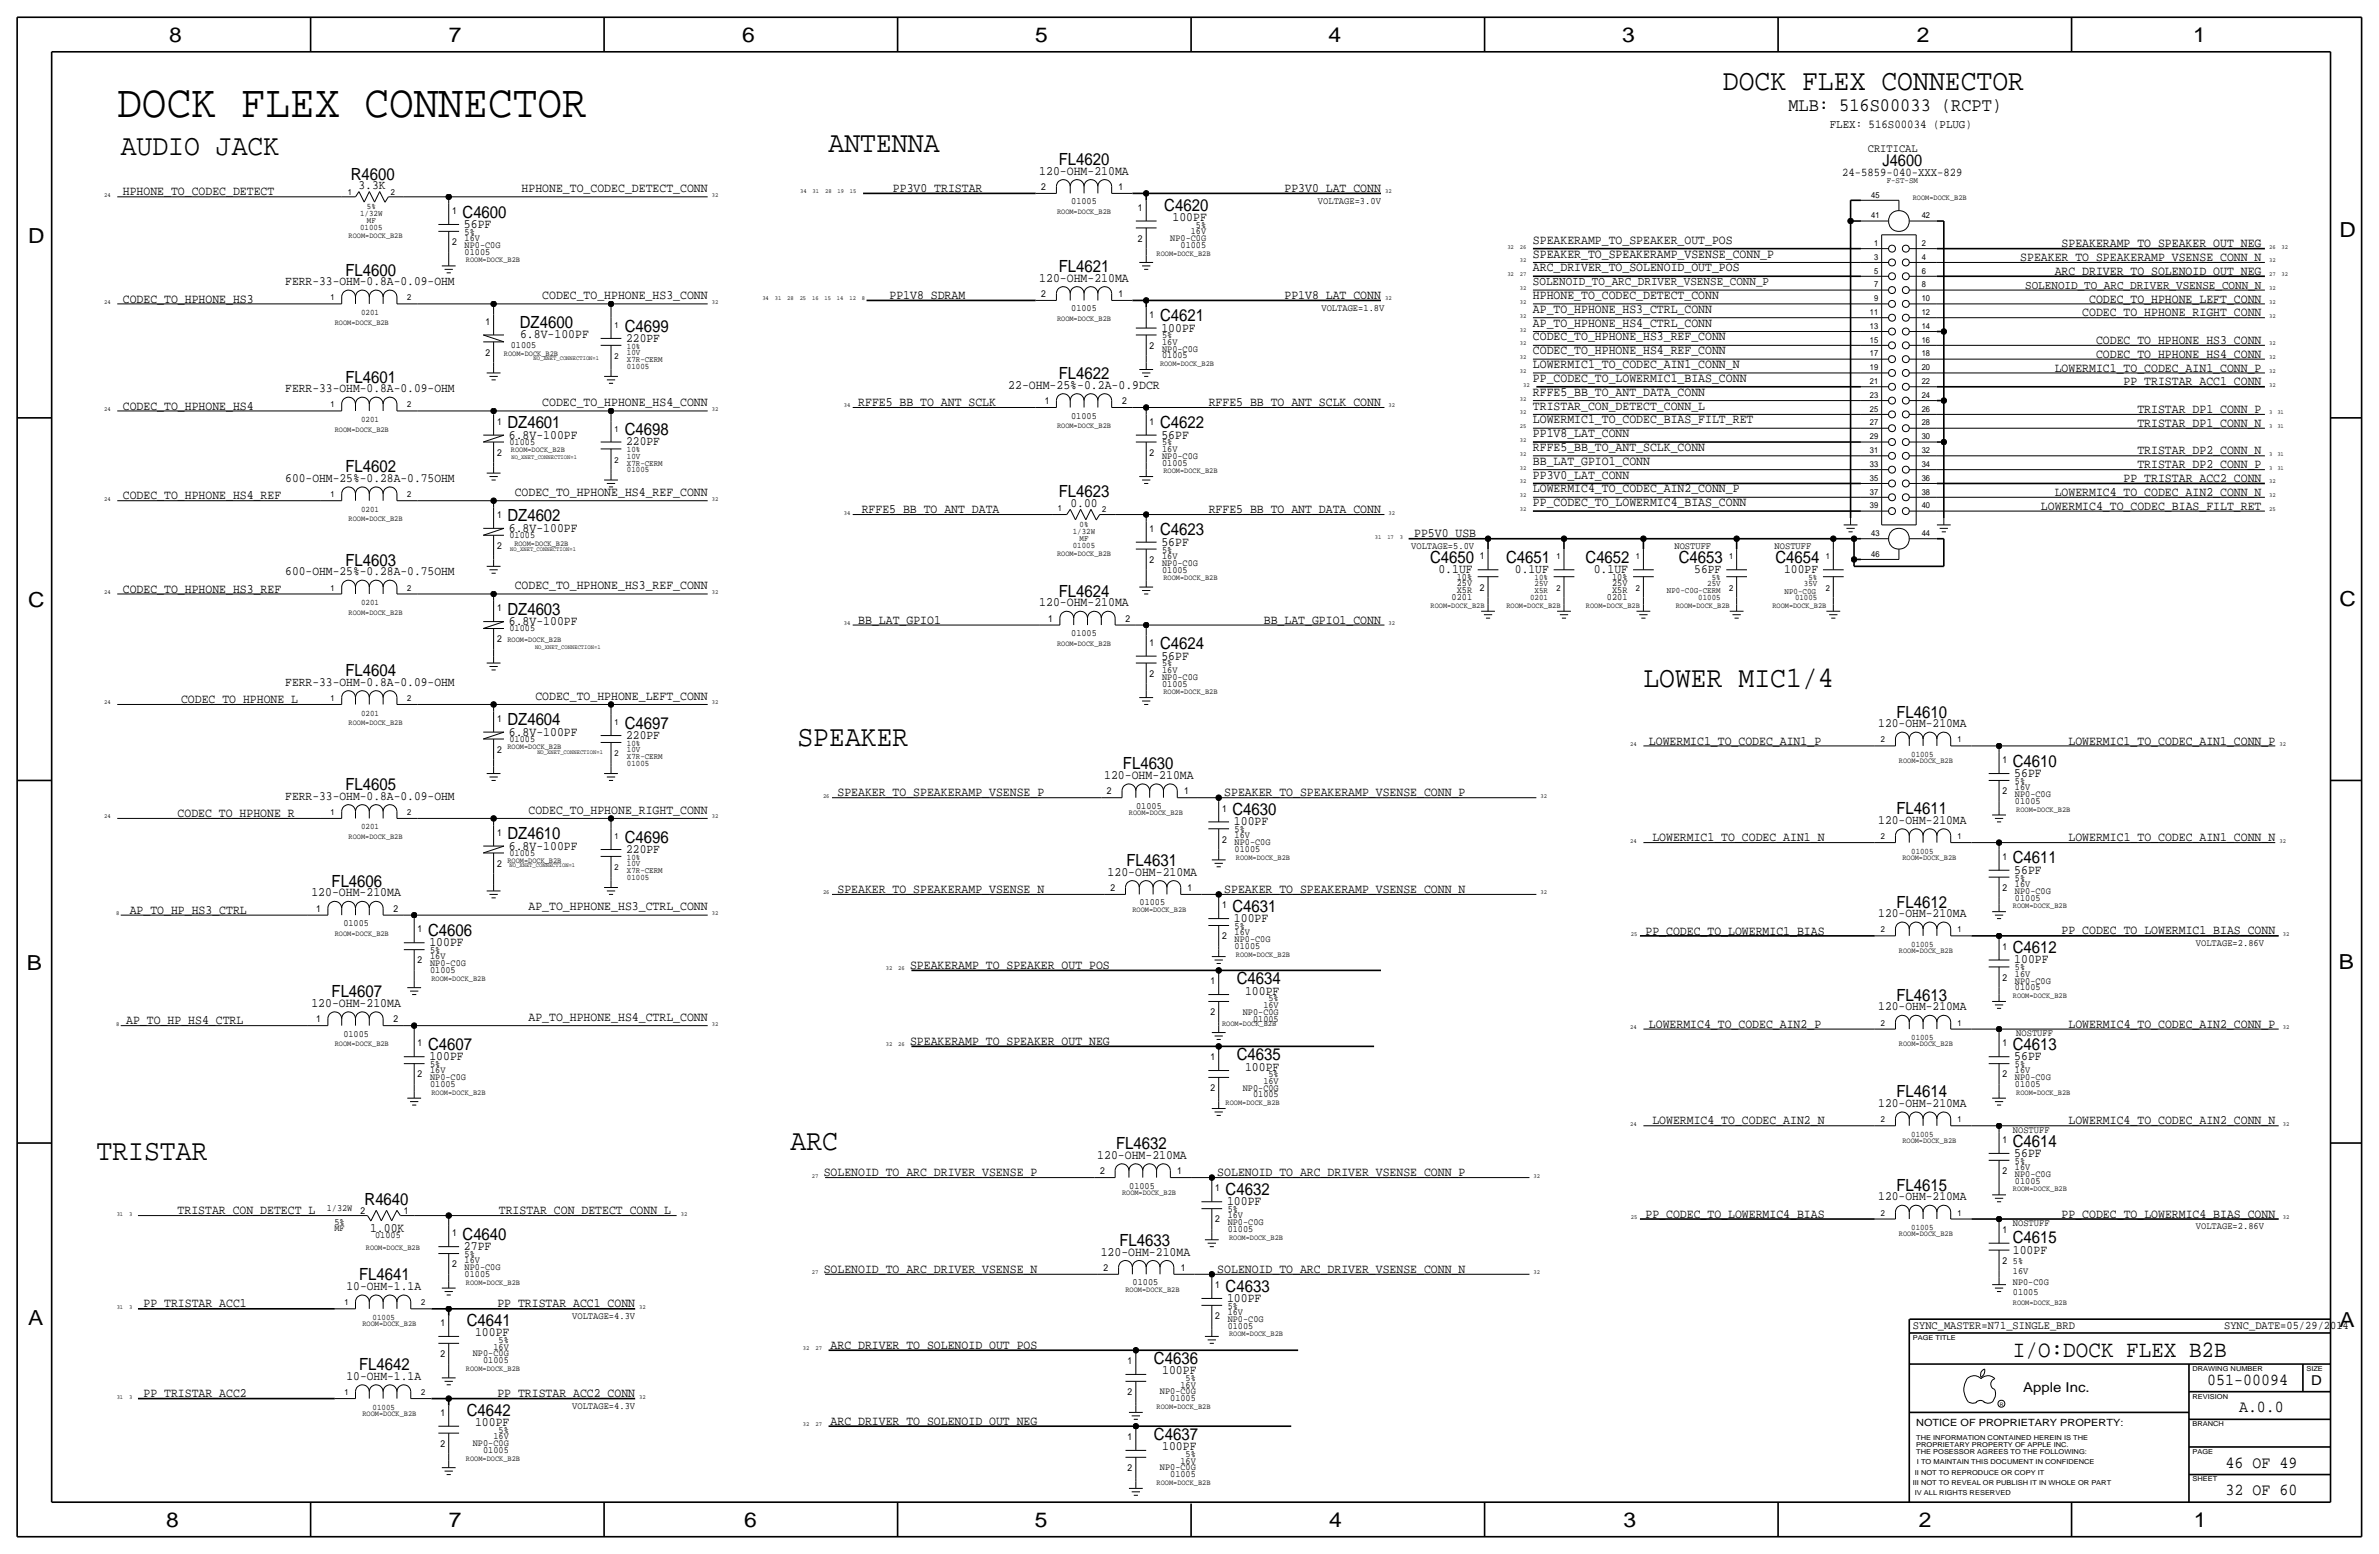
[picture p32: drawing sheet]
<svg xmlns="http://www.w3.org/2000/svg" width="875mm" height="572mm" viewBox="0 0 875 572" stroke-linecap="round" stroke-linejoin="round" font-family="sans-serif">
<defs><g id="words">
<text font-size="17" x="43.1" y="43.2">DOCK FLEX CONNECTOR</text>
<g font-size="10.9">
<text x="633.7" y="33">DOCK FLEX CONNECTOR</text>
<text x="44.4" y="57.1">AUDIO JACK</text>
<text x="304.7" y="55.9">ANTENNA</text>
<text x="604.5" y="252.7">LOWER MIC1/4</text>
<text x="293.3" y="274.3">SPEAKER</text>
<text x="290.8" y="422.9">ARC</text>
<text x="35.5" y="426.7">TRISTAR</text>
</g>
<text font-size="8.6" x="740.4" y="499.1">I/O:DOCK FLEX B2B</text>
<g font-size="7.6">
<text x="62.2" y="15.5">8</text>
<text x="165.1" y="15.5">7</text>
<text x="273" y="15.5">6</text>
<text x="380.7" y="15.5">5</text>
<text x="488.6" y="15.5">4</text>
<text x="596.6" y="15.5">3</text>
<text x="705.1" y="15.5">2</text>
<text x="806.7" y="15.5">1</text>
<text x="10.4" y="89.4">D</text>
<text x="860.5" y="87.1">D</text>
<text x="10.4" y="223.3">C</text>
<text x="860.5" y="222.8">C</text>
<text x="9.8" y="356.6">B</text>
<text x="860.3" y="356.4">B</text>
<text x="10.4" y="487.4">A</text>
<text x="860.5" y="488.2">A</text>
<text x="61.2" y="561.6">8</text>
<text x="165" y="561.6">7</text>
<text x="273.8" y="561.6">6</text>
<text x="380.7" y="561.6">5</text>
<text x="488.9" y="561.6">4</text>
<text x="597.1" y="561.6">3</text>
<text x="705.8" y="561.6">2</text>
<text x="806.9" y="561.6">1</text>
</g>
<text font-size="7" x="657.8" y="40.6">MLB: 516S00033 (RCPT)</text>
<g font-size="6.2">
<text x="389.4" y="60.7">FL4620</text>
<text x="129" y="66">R4600</text>
<text x="428.3" y="77.5">C4620</text>
<text x="170.1" y="80">C4600</text>
<text x="127" y="101.3">FL4600</text>
<text x="389.4" y="100.1">FL4621</text>
<text x="426.7" y="118.1">C4621</text>
<text x="191.2" y="120.7">DZ4600</text>
<text x="229.8" y="121.9">C4699</text>
<text x="127" y="140.7">FL4601</text>
<text x="389.4" y="139.4">FL4622</text>
<text x="186.6" y="157.5">DZ4601</text>
<text x="229.8" y="160">C4698</text>
<text x="426.7" y="157.5">C4622</text>
<text x="127" y="173.7">FL4602</text>
<text x="389.4" y="182.9">FL4623</text>
<text x="186.6" y="191.8">DZ4602</text>
<text x="426.7" y="196.8">C4623</text>
<text x="127" y="208">FL4603</text>
<text x="526" y="207">C4650</text>
<text x="554" y="207">C4651</text>
<text x="583.2" y="207">C4652</text>
<text x="617.5" y="207">C4653</text>
<text x="653" y="207">C4654</text>
<text x="389.4" y="219.5">FL4624</text>
<text x="186.6" y="226.1">DZ4603</text>
<text x="426.7" y="238.8">C4624</text>
<text x="127" y="248.7">FL4604</text>
<text x="697.5" y="263.9">FL4610</text>
<text x="186.6" y="266.7">DZ4604</text>
<text x="229.8" y="268">C4697</text>
<text x="740.4" y="281.9">C4610</text>
<text x="413" y="283">FL4630</text>
<text x="127" y="290.6">FL4605</text>
<text x="453.3" y="299.7">C4630</text>
<text x="697.5" y="299.5">FL4611</text>
<text x="186.6" y="308.6">DZ4610</text>
<text x="229.8" y="309.9">C4696</text>
<text x="740.4" y="317.5">C4611</text>
<text x="414.3" y="318.5">FL4631</text>
<text x="121.9" y="326.1">FL4606</text>
<text x="453.3" y="335.3">C4631</text>
<text x="697.5" y="333.8">FL4612</text>
<text x="157.4" y="344.2">C4606</text>
<text x="740.4" y="350.5">C4612</text>
<text x="454.9" y="361.9">C4634</text>
<text x="121.9" y="366.8">FL4607</text>
<text x="697.5" y="368">FL4613</text>
<text x="157.4" y="386.1">C4607</text>
<text x="454.9" y="389.9">C4635</text>
<text x="740.4" y="386.1">C4613</text>
<text x="697.5" y="403.6">FL4614</text>
<text x="410.5" y="422.7">FL4632</text>
<text x="740.4" y="421.6">C4614</text>
<text x="697.5" y="437.9">FL4615</text>
<text x="134.1" y="443.2">R4640</text>
<text x="450.8" y="439.4">C4632</text>
<text x="170.1" y="455.9">C4640</text>
<text x="411.8" y="458.2">FL4633</text>
<text x="740.4" y="457.2">C4615</text>
<text x="132.1" y="470.9">FL4641</text>
<text x="450.8" y="475">C4633</text>
<text x="171.7" y="487.7">C4641</text>
<text x="132.1" y="503.9">FL4642</text>
<text x="424.4" y="501.6">C4636</text>
<text x="811.9" y="509.3">051-00094</text>
<text x="171.7" y="520.7">C4642</text>
<text x="823.6" y="519.4">A.0.0</text>
<text x="424.4" y="529.6">C4637</text>
<text x="818.6" y="539.8">46 OF 49</text>
<text x="818.6" y="549.9">32 OF 60</text>
</g>
<text font-size="6" x="692.4" y="61">J4600</text>
<g font-size="5">
<text x="850.1" y="509.3">D</text>
<text x="744.2" y="511.8">Apple Inc.</text>
</g>
<g font-size="4.7">
<text x="382.3" y="64.3">120-OHM-210MA</text>
<text x="45.2" y="71.9">HPHONE_TO_CODEC_DETECT</text>
<text x="131.9" y="69.6">3.3K</text>
<text x="191.9" y="70.6">HPHONE_TO_CODEC_DETECT_CONN</text>
<text x="328.4" y="70.6">PP3V0_TRISTAR</text>
<text x="472.5" y="70.6">PP3V0_LAT_CONN</text>
<text x="170.6" y="83.8">56PF</text>
<text x="431.3" y="81.3">100PF</text>
<text x="563.8" y="89.7">SPEAKERAMP_TO_SPEAKER_OUT_POS</text>
<text x="563.8" y="94.7">SPEAKER_TO_SPEAKERAMP_VSENSE_CONN_P</text>
<text x="758.3" y="90.9">SPEAKERAMP_TO_SPEAKER_OUT_NEG</text>
<text x="563.8" y="99.8">ARC_DRIVER_TO_SOLENOID_OUT_POS</text>
<text x="743.1" y="96">SPEAKER_TO_SPEAKERAMP_VSENSE_CONN_N</text>
<text x="755.8" y="101.1">ARC_DRIVER_TO_SOLENOID_OUT_NEG</text>
<text x="104.9" y="104.9">FERR-33-OHM-0.8A-0.09-OHM</text>
<text x="382.3" y="103.6">120-OHM-210MA</text>
<text x="45.2" y="111.3">CODEC_TO_HPHONE_HS3</text>
<text x="199.5" y="110">CODEC_TO_HPHONE_HS3_CONN</text>
<text x="327.2" y="110">PP1V8_SDRAM</text>
<text x="472.5" y="110">PP1V8_LAT_CONN</text>
<text x="563.8" y="110">HPHONE_TO_CODEC_DETECT_CONN</text>
<text x="768.4" y="111.3">CODEC_TO_HPHONE_LEFT_CONN</text>
<text x="563.8" y="115.1">AP_TO_HPHONE_HS3_CTRL_CONN</text>
<text x="765.9" y="116.3">CODEC_TO_HPHONE_RIGHT_CONN</text>
<text x="191.3" y="124.5">6.8V-100PF</text>
<text x="230.3" y="125.7">220PF</text>
<text x="427.2" y="121.9">100PF</text>
<text x="563.8" y="120.1">AP_TO_HPHONE_HS4_CTRL_CONN</text>
<text x="563.8" y="125.2">CODEC_TO_HPHONE_HS3_REF_CONN</text>
<text x="563.8" y="130.3">CODEC_TO_HPHONE_HS4_REF_CONN</text>
<text x="771" y="126.5">CODEC_TO_HPHONE_HS3_CONN</text>
<text x="771" y="131.6">CODEC_TO_HPHONE_HS4_CONN</text>
<text x="563.8" y="135.4">LOWERMIC1_TO_CODEC_AIN1_CONN_N</text>
<text x="755.8" y="136.7">LOWERMIC1_TO_CODEC_AIN1_CONN_P</text>
<text x="370.8" y="143">22-OHM-25%-0.2A-0.9DCR</text>
<text x="563.8" y="140.5">PP_CODEC_TO_LOWERMIC1_BIAS_CONN</text>
<text x="781.1" y="141.7">PP_TRISTAR_ACC1_CONN</text>
<text x="104.9" y="144.3">FERR-33-OHM-0.8A-0.09-OHM</text>
<text x="199.5" y="149.4">CODEC_TO_HPHONE_HS4_CONN</text>
<text x="315.7" y="149.4">RFFE5_BB_TO_ANT_SCLK</text>
<text x="444.6" y="149.4">RFFE5_BB_TO_ANT_SCLK_CONN</text>
<text x="563.8" y="145.5">RFFE5_BB_TO_ANT_DATA_CONN</text>
<text x="45.2" y="150.6">CODEC_TO_HPHONE_HS4</text>
<text x="563.8" y="150.6">TRISTAR_CON_DETECT_CONN_L</text>
<text x="563.8" y="155.7">LOWERMIC1_TO_CODEC_BIAS_FILT_RET</text>
<text x="786.2" y="151.9">TRISTAR_DP1_CONN_P</text>
<text x="187.1" y="161.3">6.8V-100PF</text>
<text x="427.2" y="161.3">56PF</text>
<text x="563.8" y="160.8">PP1V8_LAT_CONN</text>
<text x="786.2" y="157">TRISTAR_DP1_CONN_N</text>
<text x="230.3" y="163.8">220PF</text>
<text x="563.8" y="165.9">RFFE5_BB_TO_ANT_SCLK_CONN</text>
<text x="786.2" y="167.1">TRISTAR_DP2_CONN_N</text>
<text x="563.8" y="171">BB_LAT_GPIO1_CONN</text>
<text x="786.2" y="172.2">TRISTAR_DP2_CONN_P</text>
<text x="104.9" y="177.3">600-OHM-25%-0.28A-0.75OHM</text>
<text x="563.8" y="176">PP3V0_LAT_CONN</text>
<text x="781.1" y="177.3">PP_TRISTAR_ACC2_CONN</text>
<text x="45.2" y="183.6">CODEC_TO_HPHONE_HS4_REF</text>
<text x="189.3" y="182.4">CODEC_TO_HPHONE_HS4_REF_CONN</text>
<text x="563.8" y="181.1">LOWERMIC4_TO_CODEC_AIN2_CONN_P</text>
<text x="755.8" y="182.4">LOWERMIC4_TO_CODEC_AIN2_CONN_N</text>
<text x="316.9" y="188.7">RFFE5_BB_TO_ANT_DATA</text>
<text x="393.7" y="186.4">0.00</text>
<text x="444.6" y="188.7">RFFE5_BB_TO_ANT_DATA_CONN</text>
<text x="563.8" y="186.2">PP_CODEC_TO_LOWERMIC4_BIAS_CONN</text>
<text x="750.7" y="187.5">LOWERMIC4_TO_CODEC_BIAS_FILT_RET</text>
<text x="187.1" y="195.6">6.8V-100PF</text>
<text x="520.1" y="197.6">PP5V0_USB</text>
<text x="427.2" y="200.7">56PF</text>
<text x="104.9" y="211.6">600-OHM-25%-0.28A-0.75OHM</text>
<text x="529.1" y="210.8">0.1UF</text>
<text x="557.2" y="210.8">0.1UF</text>
<text x="586.2" y="210.8">0.1UF</text>
<text x="623.2" y="210.8">56PF</text>
<text x="656.3" y="210.8">100PF</text>
<text x="45.2" y="217.9">CODEC_TO_HPHONE_HS3_REF</text>
<text x="189.3" y="216.7">CODEC_TO_HPHONE_HS3_REF_CONN</text>
<text x="382.3" y="223">120-OHM-210MA</text>
<text x="187.1" y="229.9">6.8V-100PF</text>
<text x="315.7" y="229.4">BB_LAT_GPIO1</text>
<text x="464.9" y="229.4">BB_LAT_GPIO1_CONN</text>
<text x="427.2" y="242.6">56PF</text>
<text x="104.9" y="252.2">FERR-33-OHM-0.8A-0.09-OHM</text>
<text x="196.9" y="257.3">CODEC_TO_HPHONE_LEFT_CONN</text>
<text x="66.6" y="258.6">CODEC_TO_HPHONE_L</text>
<text x="690.9" y="267.5">120-OHM-210MA</text>
<text x="187.1" y="270.5">6.8V-100PF</text>
<text x="230.3" y="271.8">220PF</text>
<text x="606.5" y="273.8">LOWERMIC1_TO_CODEC_AIN1_P</text>
<text x="760.8" y="273.8">LOWERMIC1_TO_CODEC_AIN1_CONN_P</text>
<text x="406.1" y="286.5">120-OHM-210MA</text>
<text x="740.9" y="285.8">56PF</text>
<text x="308.1" y="292.9">SPEAKER_TO_SPEAKERAMP_VSENSE_P</text>
<text x="450.3" y="292.9">SPEAKER_TO_SPEAKERAMP_VSENSE_CONN_P</text>
<text x="104.9" y="294.1">FERR-33-OHM-0.8A-0.09-OHM</text>
<text x="194.4" y="299.2">CODEC_TO_HPHONE_RIGHT_CONN</text>
<text x="65.3" y="300.5">CODEC_TO_HPHONE_R</text>
<text x="453.8" y="303.5">100PF</text>
<text x="690.9" y="303">120-OHM-210MA</text>
<text x="607.8" y="309.4">LOWERMIC1_TO_CODEC_AIN1_N</text>
<text x="760.8" y="309.4">LOWERMIC1_TO_CODEC_AIN1_CONN_N</text>
<text x="187.1" y="312.4">6.8V-100PF</text>
<text x="230.3" y="313.7">220PF</text>
<text x="407.4" y="322.1">120-OHM-210MA</text>
<text x="740.9" y="321.3">56PF</text>
<text x="114.5" y="329.7">120-OHM-210MA</text>
<text x="308.1" y="328.4">SPEAKER_TO_SPEAKERAMP_VSENSE_N</text>
<text x="450.3" y="328.4">SPEAKER_TO_SPEAKERAMP_VSENSE_CONN_N</text>
<text x="194.4" y="334.8">AP_TO_HPHONE_HS3_CTRL_CONN</text>
<text x="47.7" y="336.1">AP_TO_HP_HS3_CTRL</text>
<text x="453.8" y="339.1">100PF</text>
<text x="690.9" y="337.3">120-OHM-210MA</text>
<text x="157.9" y="348">100PF</text>
<text x="605.2" y="343.7">PP_CODEC_TO_LOWERMIC1_BIAS</text>
<text x="758.3" y="343.7">PP_CODEC_TO_LOWERMIC1_BIAS_CONN</text>
<text x="334.7" y="356.4">SPEAKERAMP_TO_SPEAKER_OUT_POS</text>
<text x="740.9" y="354.3">100PF</text>
<text x="457.9" y="365.8">100PF</text>
<text x="114.5" y="370.3">120-OHM-210MA</text>
<text x="690.9" y="371.6">120-OHM-210MA</text>
<text x="46.4" y="376.7">AP_TO_HP_HS4_CTRL</text>
<text x="194.4" y="375.4">AP_TO_HPHONE_HS4_CTRL_CONN</text>
<text x="606.5" y="378">LOWERMIC4_TO_CODEC_AIN2_P</text>
<text x="760.8" y="378">LOWERMIC4_TO_CODEC_AIN2_CONN_P</text>
<text x="157.9" y="389.9">100PF</text>
<text x="334.7" y="384.3">SPEAKERAMP_TO_SPEAKER_OUT_NEG</text>
<text x="740.9" y="389.9">56PF</text>
<text x="457.9" y="393.7">100PF</text>
<text x="690.9" y="407.2">120-OHM-210MA</text>
<text x="607.8" y="413.5">LOWERMIC4_TO_CODEC_AIN2_N</text>
<text x="760.8" y="413.5">LOWERMIC4_TO_CODEC_AIN2_CONN_N</text>
<text x="740.9" y="425.5">56PF</text>
<text x="403.6" y="426.2">120-OHM-210MA</text>
<text x="303" y="432.6">SOLENOID_TO_ARC_DRIVER_VSENSE_P</text>
<text x="447.8" y="432.6">SOLENOID_TO_ARC_DRIVER_VSENSE_CONN_P</text>
<text x="451.3" y="443.2">100PF</text>
<text x="690.9" y="441.5">120-OHM-210MA</text>
<text x="65.3" y="446.5">TRISTAR_CON_DETECT_L</text>
<text x="183.5" y="446.5">TRISTAR_CON_DETECT_CONN_L</text>
<text x="605.2" y="447.8">PP_CODEC_TO_LOWERMIC4_BIAS</text>
<text x="758.3" y="447.8">PP_CODEC_TO_LOWERMIC4_BIAS_CONN</text>
<text x="136.1" y="453.1">1.00K</text>
<text x="170.6" y="459.7">27PF</text>
<text x="404.9" y="461.8">120-OHM-210MA</text>
<text x="740.4" y="461">100PF</text>
<text x="303" y="468.1">SOLENOID_TO_ARC_DRIVER_VSENSE_N</text>
<text x="447.8" y="468.1">SOLENOID_TO_ARC_DRIVER_VSENSE_CONN_N</text>
<text x="127.5" y="474.5">10-OHM-1.1A</text>
<text x="451.3" y="478.8">100PF</text>
<text x="52.8" y="480.8">PP_TRISTAR_ACC1</text>
<text x="182.9" y="480.8">PP_TRISTAR_ACC1_CONN</text>
<text x="174.7" y="491.5">100PF</text>
<text x="305.5" y="496.1">ARC_DRIVER_TO_SOLENOID_OUT_POS</text>
<text x="127.5" y="507.5">10-OHM-1.1A</text>
<text x="427.5" y="505.5">100PF</text>
<text x="52.8" y="513.9">PP_TRISTAR_ACC2</text>
<text x="182.9" y="513.8">PP_TRISTAR_ACC2_CONN</text>
<text x="174.7" y="524.5">100PF</text>
<text x="305.5" y="524">ARC_DRIVER_TO_SOLENOID_OUT_NEG</text>
<text x="427.5" y="533.4">100PF</text>
</g>
<g font-size="4.5">
<text x="563.8" y="104.9">SOLENOID_TO_ARC_DRIVER_VSENSE_CONN_P</text>
<text x="744.9" y="106.2">SOLENOID_TO_ARC_DRIVER_VSENSE_CONN_N</text>
</g>
<g font-size="4.4">
<text x="673" y="47">FLEX: 516S00034 (PLUG)</text>
<text x="677.6" y="64.8">24-5859-040-XXX-829</text>
</g>
<g font-size="4.3">
<text x="687" y="55.9">CRITICAL</text>
<text x="703.6" y="488.6">SYNC_MASTER=N71_SINGLE_BRD</text>
<text x="818.1" y="488.9">SYNC_DATE=05/29/2014</text>
</g>
<text font-size="3.7" x="704.8" y="524.5">NOTICE OF PROPRIETARY PROPERTY:</text>
<g font-size="3.6">
<text x="484.8" y="74.9">VOLTAGE=3.0V</text>
<text x="486" y="114.3">VOLTAGE=1.8V</text>
<text x="519.1" y="201.9">VOLTAGE=5.0V</text>
<text x="615.9" y="201.9">NOSTUFF</text>
<text x="652.7" y="201.9">NOSTUFF</text>
<text x="807.7" y="348">VOLTAGE=2.86V</text>
<text x="741.6" y="381">NOSTUFF</text>
<text x="740.4" y="416.6">NOSTUFF</text>
<text x="740.4" y="450.9">NOSTUFF</text>
<text x="807.7" y="452.1">VOLTAGE=2.86V</text>
<text x="210.5" y="485.1">VOLTAGE=4.3V</text>
<text x="210.5" y="518.2">VOLTAGE=4.3V</text>
</g>
<g font-size="3.5">
<text x="383" y="69.9">2</text>
<text x="411.4" y="69.9">1</text>
<text x="394" y="75.2">01005</text>
<text x="418.6" y="77.5">1</text>
<text x="166.3" y="78.7">1</text>
<text x="439.9" y="83.8">5%</text>
<text x="170.9" y="88.6">16V</text>
<text x="170.9" y="86.4">5%</text>
<text x="418.6" y="88.9">2</text>
<text x="430.4" y="88.6">NP0-C0G</text>
<text x="438" y="86.1">16V</text>
<text x="166.3" y="90.2">2</text>
<text x="170.9" y="91.2">NP0-C0G</text>
<text x="170.9" y="93.7">01005</text>
<text x="434.2" y="91.2">01005</text>
<text x="383" y="109.2">2</text>
<text x="411.4" y="109.2">1</text>
<text x="178.5" y="119.4">1</text>
<text x="394" y="114.6">01005</text>
<text x="422.9" y="116.8">1</text>
<text x="427.4" y="124.5">5%</text>
<text x="178.5" y="130.8">2</text>
<text x="187.9" y="128">01005</text>
<text x="422.9" y="128.3">2</text>
<text x="427.4" y="131.8">01005</text>
<text x="427.4" y="129.3">NP0-C0G</text>
<text x="427.4" y="126.7">16V</text>
<text x="384.3" y="148.6">1</text>
<text x="412.7" y="148.6">2</text>
<text x="394" y="153.9">01005</text>
<text x="182.8" y="156.2">1</text>
<text x="422.9" y="156.2">1</text>
<text x="182.8" y="167.6">2</text>
<text x="187.4" y="163.6">01005</text>
<text x="422.9" y="167.6">2</text>
<text x="427.4" y="166.1">16V</text>
<text x="427.4" y="163.8">5%</text>
<text x="427.4" y="171.2">01005</text>
<text x="427.4" y="168.7">NP0-C0G</text>
<text x="182.8" y="190.5">1</text>
<text x="187.4" y="197.9">01005</text>
<text x="422.9" y="195.6">1</text>
<text x="182.8" y="201.9">2</text>
<text x="427.4" y="203.2">5%</text>
<text x="422.9" y="207">2</text>
<text x="427.4" y="205.5">16V</text>
<text x="427.4" y="208">NP0-C0G</text>
<text x="544.3" y="205.7">1</text>
<text x="427.4" y="210.6">01005</text>
<text x="535.8" y="215.6">25V</text>
<text x="535.8" y="213.4">10%</text>
<text x="593" y="213.4">10%</text>
<text x="593" y="215.6">25V</text>
<text x="533.9" y="220.7">0201</text>
<text x="535.8" y="218.2">X5R</text>
<text x="544.3" y="217.2">2</text>
<text x="591.1" y="220.7">0201</text>
<text x="593" y="218.2">X5R</text>
<text x="182.8" y="224.8">1</text>
<text x="187.4" y="232.2">01005</text>
<text x="385.5" y="228.6">1</text>
<text x="394" y="233.9">01005</text>
<text x="414" y="228.6">2</text>
<text x="182.8" y="236.2">2</text>
<text x="422.9" y="237.5">1</text>
<text x="427.4" y="245.1">5%</text>
<text x="422.9" y="248.9">2</text>
<text x="427.4" y="249.9">NP0-C0G</text>
<text x="427.4" y="247.4">16V</text>
<text x="427.4" y="252.5">01005</text>
<text x="182.8" y="265.4">1</text>
<text x="187.4" y="272.8">01005</text>
<text x="182.8" y="276.9">2</text>
<text x="736.5" y="280.7">1</text>
<text x="407.1" y="292.1">2</text>
<text x="435.6" y="292.1">1</text>
<text x="736.5" y="292.1">2</text>
<text x="741.1" y="290.6">16V</text>
<text x="741.1" y="293.1">NP0-C0G</text>
<text x="741.1" y="288.3">5%</text>
<text x="417.9" y="297.4">01005</text>
<text x="449.5" y="298.5">1</text>
<text x="741.1" y="295.7">01005</text>
<text x="182.8" y="307.3">1</text>
<text x="449.5" y="309.9">2</text>
<text x="454.1" y="306.1">5%</text>
<text x="454.1" y="310.9">NP0-C0G</text>
<text x="454.1" y="308.4">16V</text>
<text x="187.4" y="314.7">01005</text>
<text x="454.1" y="313.4">01005</text>
<text x="736.6" y="316.2">1</text>
<text x="182.8" y="318.8">2</text>
<text x="741.1" y="323.8">5%</text>
<text x="408.4" y="327.7">2</text>
<text x="436.8" y="327.7">1</text>
<text x="736.6" y="327.7">2</text>
<text x="741.1" y="326.1">16V</text>
<text x="741.1" y="328.7">NP0-C0G</text>
<text x="116.3" y="335.3">1</text>
<text x="144.7" y="335.3">2</text>
<text x="419.1" y="333">01005</text>
<text x="449.5" y="334">1</text>
<text x="741.1" y="331.2">01005</text>
<text x="126.3" y="340.6">01005</text>
<text x="454.1" y="341.6">5%</text>
<text x="153.6" y="342.9">1</text>
<text x="449.5" y="345.4">2</text>
<text x="454.1" y="343.9">16V</text>
<text x="454.1" y="346.5">NP0-C0G</text>
<text x="158.2" y="352.8">16V</text>
<text x="158.2" y="350.5">5%</text>
<text x="454.1" y="349">01005</text>
<text x="736.5" y="349.3">1</text>
<text x="153.6" y="354.3">2</text>
<text x="158.2" y="357.9">01005</text>
<text x="158.2" y="355.4">NP0-C0G</text>
<text x="741.1" y="356.9">5%</text>
<text x="741.1" y="359.2">16V</text>
<text x="445.2" y="361.9">1</text>
<text x="736.5" y="360.7">2</text>
<text x="741.1" y="364.2">01005</text>
<text x="741.1" y="361.7">NP0-C0G</text>
<text x="464.7" y="370.6">16V</text>
<text x="466.6" y="368.3">5%</text>
<text x="116.3" y="375.9">1</text>
<text x="144.7" y="375.9">2</text>
<text x="445.2" y="373.4">2</text>
<text x="457.1" y="373.1">NP0-C0G</text>
<text x="460.9" y="375.7">01005</text>
<text x="126.3" y="381.3">01005</text>
<text x="153.6" y="384.8">1</text>
<text x="445.2" y="389.9">1</text>
<text x="736.6" y="384.8">1</text>
<text x="158.2" y="392.4">5%</text>
<text x="158.2" y="394.7">16V</text>
<text x="741.1" y="394.7">16V</text>
<text x="741.1" y="392.4">5%</text>
<text x="153.6" y="396.2">2</text>
<text x="158.2" y="399.8">01005</text>
<text x="158.2" y="397.3">NP0-C0G</text>
<text x="445.2" y="401.3">2</text>
<text x="457.1" y="401.1">NP0-C0G</text>
<text x="464.7" y="398.5">16V</text>
<text x="466.6" y="396.2">5%</text>
<text x="736.6" y="396.2">2</text>
<text x="741.1" y="397.3">NP0-C0G</text>
<text x="741.1" y="399.8">01005</text>
<text x="460.9" y="403.6">01005</text>
<text x="736.6" y="420.4">1</text>
<text x="404.6" y="431.8">2</text>
<text x="433" y="431.8">1</text>
<text x="736.6" y="431.8">2</text>
<text x="741.1" y="430.3">16V</text>
<text x="741.1" y="428">5%</text>
<text x="415.3" y="437.1">01005</text>
<text x="741.1" y="432.8">NP0-C0G</text>
<text x="741.1" y="435.4">01005</text>
<text x="447" y="438.1">1</text>
<text x="120.2" y="445.3">1/32W</text>
<text x="132.6" y="446.3">2</text>
<text x="148.5" y="446.3">1</text>
<text x="447" y="449.6">2</text>
<text x="451.6" y="445.8">5%</text>
<text x="451.6" y="448.1">16V</text>
<text x="123" y="450.3">5%</text>
<text x="123" y="452.9">MF</text>
<text x="138" y="455.4">01005</text>
<text x="166.3" y="454.7">1</text>
<text x="451.6" y="453.1">01005</text>
<text x="451.6" y="450.6">NP0-C0G</text>
<text x="736.6" y="453.4">1</text>
<text x="166.3" y="466.1">2</text>
<text x="170.9" y="464.6">16V</text>
<text x="170.9" y="467.1">NP0-C0G</text>
<text x="170.9" y="462.3">5%</text>
<text x="405.9" y="467.4">2</text>
<text x="434.3" y="467.4">1</text>
<text x="736.6" y="464.8">2</text>
<text x="740.4" y="464.8">5%</text>
<text x="170.9" y="469.6">01005</text>
<text x="416.6" y="472.7">01005</text>
<text x="447" y="473.7">1</text>
<text x="740.4" y="468.6">16V</text>
<text x="740.4" y="472.4">NP0-C0G</text>
<text x="740.4" y="476.2">01005</text>
<text x="447" y="485.1">2</text>
<text x="451.6" y="481.3">5%</text>
<text x="451.6" y="483.6">16V</text>
<text x="162" y="487.7">1</text>
<text x="451.6" y="488.7">01005</text>
<text x="451.6" y="486.2">NP0-C0G</text>
<text x="181.5" y="496.3">16V</text>
<text x="183.4" y="494">5%</text>
<text x="162" y="499.1">2</text>
<text x="173.9" y="498.9">NP0-C0G</text>
<text x="177.7" y="501.4">01005</text>
<text x="414.8" y="501.6">1</text>
<text x="436.1" y="508">5%</text>
<text x="414.8" y="513.1">2</text>
<text x="426.6" y="512.8">NP0-C0G</text>
<text x="430.4" y="515.4">01005</text>
<text x="434.2" y="510.3">16V</text>
<text x="162" y="520.7">1</text>
<text x="183.4" y="527.1">5%</text>
<text x="162" y="532.1">2</text>
<text x="173.9" y="531.9">NP0-C0G</text>
<text x="181.5" y="529.3">16V</text>
<text x="414.8" y="529.6">1</text>
<text x="177.7" y="534.4">01005</text>
<text x="434.2" y="538.2">16V</text>
<text x="436.1" y="535.9">5%</text>
<text x="414.8" y="541">2</text>
<text x="426.6" y="540.8">NP0-C0G</text>
<text x="430.4" y="543.3">01005</text>
</g>
<g font-size="3.1">
<text x="128" y="71.6">1</text>
<text x="143.7" y="71.6">2</text>
<text x="693.9" y="67.3">F-ST-SM</text>
<text x="135" y="77">5%</text>
<text x="688.3" y="72.6">45</text>
<text x="132.5" y="79.5">1/32W</text>
<text x="135" y="82">MF</text>
<text x="688.3" y="80.3">41</text>
<text x="706.8" y="80.3">42</text>
<text x="132.5" y="84.6">01005</text>
<text x="689.3" y="90.4">1</text>
<text x="689.3" y="95.5">3</text>
<text x="706.8" y="90.4">2</text>
<text x="706.8" y="95.5">4</text>
<text x="689.3" y="100.6">5</text>
<text x="706.8" y="100.6">6</text>
<text x="689.3" y="105.7">7</text>
<text x="706.8" y="105.7">8</text>
<text x="121.6" y="110.5">1</text>
<text x="149.8" y="110.5">2</text>
<text x="689.3" y="110.7">9</text>
<text x="706.8" y="110.7">10</text>
<text x="132.8" y="115.8">0201</text>
<text x="687.8" y="115.8">11</text>
<text x="706.8" y="115.8">12</text>
<text x="226" y="120.7">1</text>
<text x="687.8" y="120.9">13</text>
<text x="687.8" y="126">15</text>
<text x="706.8" y="120.9">14</text>
<text x="706.8" y="126">16</text>
<text x="230.6" y="130.6">10V</text>
<text x="230.6" y="128.3">10%</text>
<text x="687.8" y="131.1">17</text>
<text x="706.8" y="131.1">18</text>
<text x="226" y="132.1">2</text>
<text x="230.6" y="135.6">01005</text>
<text x="230.6" y="133.1">X7R-CERM</text>
<text x="687.8" y="136.1">19</text>
<text x="706.8" y="136.1">20</text>
<text x="687.8" y="141.2">21</text>
<text x="706.8" y="141.2">22</text>
<text x="121.6" y="149.9">1</text>
<text x="149.8" y="149.9">2</text>
<text x="687.8" y="146.3">23</text>
<text x="706.8" y="146.3">24</text>
<text x="132.8" y="155.2">0201</text>
<text x="687.8" y="151.4">25</text>
<text x="706.8" y="151.4">26</text>
<text x="226" y="158.8">1</text>
<text x="687.8" y="161.5">29</text>
<text x="687.8" y="156.5">27</text>
<text x="706.8" y="156.5">28</text>
<text x="706.8" y="161.5">30</text>
<text x="230.6" y="166.4">10%</text>
<text x="687.8" y="166.6">31</text>
<text x="706.8" y="166.6">32</text>
<text x="226" y="170.2">2</text>
<text x="230.6" y="168.7">10V</text>
<text x="230.6" y="171.2">X7R-CERM</text>
<text x="230.6" y="173.7">01005</text>
<text x="687.8" y="171.7">33</text>
<text x="706.8" y="171.7">34</text>
<text x="687.8" y="176.8">35</text>
<text x="706.8" y="176.8">36</text>
<text x="121.6" y="182.9">1</text>
<text x="149.8" y="182.9">2</text>
<text x="687.8" y="181.9">37</text>
<text x="706.8" y="181.9">38</text>
<text x="132.8" y="188.2">0201</text>
<text x="389.1" y="188">1</text>
<text x="405.3" y="188.5">2</text>
<text x="687.8" y="186.9">39</text>
<text x="706.8" y="186.9">40</text>
<text x="394.6" y="196.3">1/32W</text>
<text x="397.1" y="193.8">0%</text>
<text x="688.3" y="197.1">43</text>
<text x="706.8" y="197.1">44</text>
<text x="394.6" y="201.4">01005</text>
<text x="397.1" y="198.9">MF</text>
<text x="572.5" y="205.7">1</text>
<text x="601.7" y="205.7">1</text>
<text x="636" y="205.7">1</text>
<text x="671.5" y="205.7">1</text>
<text x="688.3" y="204.7">46</text>
<text x="564.5" y="213.4">10%</text>
<text x="564.5" y="215.6">25V</text>
<text x="628" y="215.6">25V</text>
<text x="629.6" y="213.4">5%</text>
<text x="663.5" y="215.6">35V</text>
<text x="665.2" y="213.4">5%</text>
<text x="121.6" y="217.2">1</text>
<text x="149.8" y="217.2">2</text>
<text x="562.8" y="220.7">0201</text>
<text x="564.5" y="218.2">X5R</text>
<text x="572.5" y="217.2">2</text>
<text x="601.7" y="217.2">2</text>
<text x="613.1" y="218.2">NP0-C0G-CERM</text>
<text x="624.7" y="220.7">01005</text>
<text x="636" y="217.2">2</text>
<text x="656.4" y="218.4">NP0-C0G</text>
<text x="660.2" y="220.7">01005</text>
<text x="671.5" y="217.2">2</text>
<text x="132.8" y="222.5">0201</text>
<text x="121.6" y="257.8">1</text>
<text x="149.8" y="257.8">2</text>
<text x="132.8" y="263.1">0201</text>
<text x="226" y="266.7">1</text>
<text x="230.6" y="274.3">10%</text>
<text x="691.8" y="273.1">2</text>
<text x="720" y="273.1">1</text>
<text x="226" y="278.1">2</text>
<text x="230.6" y="276.6">10V</text>
<text x="230.6" y="279.1">X7R-CERM</text>
<text x="230.6" y="281.7">01005</text>
<text x="703" y="278.4">01005</text>
<text x="121.6" y="299.7">1</text>
<text x="149.8" y="299.7">2</text>
<text x="132.8" y="305.1">0201</text>
<text x="226" y="308.6">1</text>
<text x="691.8" y="308.6">2</text>
<text x="720" y="308.6">1</text>
<text x="230.6" y="316.2">10%</text>
<text x="703" y="313.9">01005</text>
<text x="226" y="320">2</text>
<text x="230.6" y="318.5">10V</text>
<text x="230.6" y="321.1">X7R-CERM</text>
<text x="230.6" y="323.6">01005</text>
<text x="691.8" y="342.9">2</text>
<text x="720" y="342.9">1</text>
<text x="703" y="348.2">01005</text>
<text x="691.8" y="377.2">2</text>
<text x="720" y="377.2">1</text>
<text x="703" y="382.5">01005</text>
<text x="691.8" y="412.7">2</text>
<text x="720" y="412.7">1</text>
<text x="703" y="418.1">01005</text>
<text x="691.8" y="447">2</text>
<text x="720" y="447">1</text>
<text x="703" y="452.4">01005</text>
<text x="126.7" y="480.1">1</text>
<text x="137" y="485.4">01005</text>
<text x="154.9" y="480.1">2</text>
<text x="126.7" y="513.1">1</text>
<text x="154.9" y="513.1">2</text>
<text x="137" y="518.4">01005</text>
</g>
<g font-size="2.9">
<text x="703.5" y="73.7">ROOM=DOCK_B2B</text>
<text x="388.8" y="78.7">ROOM=DOCK_B2B</text>
<text x="128.2" y="87.6">ROOM=DOCK_B2B</text>
<text x="425.4" y="94">ROOM=DOCK_B2B</text>
<text x="171.4" y="96.5">ROOM=DOCK_B2B</text>
<text x="123.1" y="119.4">ROOM=DOCK_B2B</text>
<text x="388.8" y="118.1">ROOM=DOCK_B2B</text>
<text x="185.4" y="130.8">ROOM=DOCK_B2B</text>
<text x="426.7" y="134.6">ROOM=DOCK_B2B</text>
<text x="123.1" y="158.8">ROOM=DOCK_B2B</text>
<text x="388.8" y="157.5">ROOM=DOCK_B2B</text>
<text x="187.9" y="166.4">ROOM=DOCK_B2B</text>
<text x="427.9" y="174">ROOM=DOCK_B2B</text>
<text x="128.2" y="191.8">ROOM=DOCK_B2B</text>
<text x="189.2" y="200.7">ROOM=DOCK_B2B</text>
<text x="388.8" y="204.5">ROOM=DOCK_B2B</text>
<text x="427.9" y="213.4">ROOM=DOCK_B2B</text>
<text x="128.2" y="226.1">ROOM=DOCK_B2B</text>
<text x="526.2" y="223.5">ROOM=DOCK_B2B</text>
<text x="554.1" y="223.5">ROOM=DOCK_B2B</text>
<text x="583.3" y="223.5">ROOM=DOCK_B2B</text>
<text x="616.3" y="223.5">ROOM=DOCK_B2B</text>
<text x="651.9" y="223.5">ROOM=DOCK_B2B</text>
<text x="186.6" y="236.2">ROOM=DOCK_B2B</text>
<text x="388.8" y="237.5">ROOM=DOCK_B2B</text>
<text x="427.9" y="255.3">ROOM=DOCK_B2B</text>
<text x="128.2" y="266.7">ROOM=DOCK_B2B</text>
<text x="186.6" y="275.6">ROOM=DOCK_B2B</text>
<text x="698.4" y="280.7">ROOM=DOCK_B2B</text>
<text x="415.2" y="299.7">ROOM=DOCK_B2B</text>
<text x="741.6" y="298.4">ROOM=DOCK_B2B</text>
<text x="128.2" y="308.6">ROOM=DOCK_B2B</text>
<text x="186.6" y="317.5">ROOM=DOCK_B2B</text>
<text x="454.6" y="316.2">ROOM=DOCK_B2B</text>
<text x="699.7" y="316.2">ROOM=DOCK_B2B</text>
<text x="416.5" y="335.3">ROOM=DOCK_B2B</text>
<text x="740.4" y="334">ROOM=DOCK_B2B</text>
<text x="123.1" y="344.2">ROOM=DOCK_B2B</text>
<text x="454.6" y="351.8">ROOM=DOCK_B2B</text>
<text x="698.4" y="350.5">ROOM=DOCK_B2B</text>
<text x="158.7" y="360.7">ROOM=DOCK_B2B</text>
<text x="740.4" y="367">ROOM=DOCK_B2B</text>
<text x="449.5" y="377.2">ROOM=DOCK_B2B</text>
<text x="123.1" y="384.8">ROOM=DOCK_B2B</text>
<text x="698.4" y="384.8">ROOM=DOCK_B2B</text>
<text x="158.7" y="402.6">ROOM=DOCK_B2B</text>
<text x="450.8" y="406.4">ROOM=DOCK_B2B</text>
<text x="741.6" y="402.6">ROOM=DOCK_B2B</text>
<text x="699.7" y="420.4">ROOM=DOCK_B2B</text>
<text x="412.7" y="439.4">ROOM=DOCK_B2B</text>
<text x="740.4" y="438.2">ROOM=DOCK_B2B</text>
<text x="452.1" y="455.9">ROOM=DOCK_B2B</text>
<text x="698.4" y="454.7">ROOM=DOCK_B2B</text>
<text x="134.6" y="459.7">ROOM=DOCK_B2B</text>
<text x="171.4" y="472.4">ROOM=DOCK_B2B</text>
<text x="414" y="475">ROOM=DOCK_B2B</text>
<text x="740.4" y="480.1">ROOM=DOCK_B2B</text>
<text x="133.3" y="487.7">ROOM=DOCK_B2B</text>
<text x="452.1" y="491.5">ROOM=DOCK_B2B</text>
<text x="171.4" y="504.2">ROOM=DOCK_B2B</text>
<text x="133.3" y="520.7">ROOM=DOCK_B2B</text>
<text x="425.4" y="518.2">ROOM=DOCK_B2B</text>
<text x="171.4" y="537.2">ROOM=DOCK_B2B</text>
<text x="425.4" y="546.1">ROOM=DOCK_B2B</text>
</g>
<g font-size="2.5">
<text x="703.5" y="492.8">PAGE TITLE</text>
<text x="806.4" y="504.2">DRAWING NUMBER</text>
<text x="848.3" y="504.2">SIZE</text>
<text x="806.4" y="514.4">REVISION</text>
<text x="806.4" y="524.5">BRANCH</text>
<text x="704.8" y="532.1">PROPRIETARY PROPERTY OF APPLE INC.</text>
<text x="704.8" y="529.6">THE INFORMATION CONTAINED HEREIN IS THE</text>
<text x="704.8" y="534.7">THE POSESSOR AGREES TO THE FOLLOWING:</text>
<text x="705.1" y="538.5">I TO MAINTAIN THIS DOCUMENT IN CONFIDENCE</text>
<text x="806.4" y="534.7">PAGE</text>
<text x="704.3" y="542.3">II NOT TO REPRODUCE OR COPY IT</text>
<text x="806.4" y="544.8">SHEET</text>
<text x="703.5" y="546.1">III NOT TO REVEAL OR PUBLISH IT IN WHOLE OR PART</text>
<text x="704.3" y="549.9">IV ALL RIGHTS RESERVED</text>
</g>
<g font-size="2.3">
<text x="294.3" y="71.1">34</text>
<text x="298.9" y="71.1">31</text>
<text x="303.5" y="71.1">28</text>
<text x="308" y="71.1">19</text>
<text x="312.6" y="71.1">15</text>
<text x="509.5" y="71.1">32</text>
<text x="38.3" y="72.4">24</text>
<text x="261.8" y="72.4">32</text>
<text x="554.4" y="91.4">32</text>
<text x="559" y="91.4">26</text>
<text x="834.6" y="91.4">26</text>
<text x="839.2" y="91.4">32</text>
<text x="554.4" y="101.6">32</text>
<text x="559" y="96.5">32</text>
<text x="559" y="101.6">27</text>
<text x="834.6" y="101.6">27</text>
<text x="834.6" y="96.5">32</text>
<text x="839.2" y="101.6">32</text>
<text x="559" y="106.7">32</text>
<text x="834.6" y="106.7">32</text>
<text x="38.3" y="111.8">24</text>
<text x="261.8" y="111.8">32</text>
<text x="280.4" y="110.5">34</text>
<text x="285" y="110.5">31</text>
<text x="289.6" y="110.5">28</text>
<text x="294.1" y="110.5">25</text>
<text x="298.7" y="110.5">16</text>
<text x="303.3" y="110.5">15</text>
<text x="307.8" y="110.5">14</text>
<text x="312.4" y="110.5">12</text>
<text x="317" y="110.5">8</text>
<text x="509.5" y="110.5">32</text>
<text x="559" y="111.8">32</text>
<text x="834.6" y="111.8">32</text>
<text x="559" y="116.8">32</text>
<text x="834.6" y="116.8">32</text>
<text x="559" y="121.9">32</text>
<text x="559" y="127">32</text>
<text x="834.6" y="127">32</text>
<text x="196.2" y="132.3">NO_XNET_CONNECTION=1</text>
<text x="559" y="137.2">32</text>
<text x="559" y="132.1">32</text>
<text x="834.6" y="132.1">32</text>
<text x="834.6" y="137.2">32</text>
<text x="560.3" y="142.2">32</text>
<text x="834.6" y="142.2">32</text>
<text x="310.3" y="149.9">34</text>
<text x="510.7" y="149.9">32</text>
<text x="559" y="147.3">32</text>
<text x="38.3" y="151.1">24</text>
<text x="261.8" y="151.1">32</text>
<text x="559" y="152.4">32</text>
<text x="834.6" y="152.4">3</text>
<text x="837.6" y="152.4">31</text>
<text x="559" y="157.5">25</text>
<text x="834.6" y="157.5">3</text>
<text x="837.6" y="157.5">31</text>
<text x="559" y="162.6">32</text>
<text x="559" y="167.6">32</text>
<text x="834.6" y="167.6">3</text>
<text x="837.6" y="167.6">31</text>
<text x="188.1" y="168.9">NO_XNET_CONNECTION=1</text>
<text x="559" y="172.7">32</text>
<text x="834.6" y="172.7">3</text>
<text x="837.6" y="172.7">31</text>
<text x="559" y="177.8">32</text>
<text x="834.6" y="177.8">32</text>
<text x="38.3" y="184.1">24</text>
<text x="261.8" y="184.1">32</text>
<text x="559" y="182.9">32</text>
<text x="834.6" y="182.9">32</text>
<text x="310.3" y="189.2">34</text>
<text x="510.7" y="189.2">32</text>
<text x="559" y="188">32</text>
<text x="834.6" y="188">25</text>
<text x="187.7" y="202.7">NO_XNET_CONNECTION=1</text>
<text x="505.7" y="198.1">31</text>
<text x="510.3" y="198.1">17</text>
<text x="514.9" y="198.1">3</text>
<text x="38.3" y="218.4">24</text>
<text x="261.8" y="218.4">32</text>
<text x="310.3" y="229.9">34</text>
<text x="510.7" y="229.9">32</text>
<text x="196.8" y="238.8">NO_XNET_CONNECTION=1</text>
<text x="38.3" y="259.1">24</text>
<text x="261.8" y="259.1">32</text>
<text x="599.6" y="274.3">24</text>
<text x="838.4" y="274.3">32</text>
<text x="197.7" y="277.5">NO_XNET_CONNECTION=1</text>
<text x="302.7" y="293.4">26</text>
<text x="566.6" y="293.4">32</text>
<text x="38.3" y="301">24</text>
<text x="261.8" y="301">32</text>
<text x="599.6" y="309.9">24</text>
<text x="838.4" y="309.9">32</text>
<text x="187.5" y="319">NO_XNET_CONNECTION=1</text>
<text x="302.7" y="328.9">26</text>
<text x="566.6" y="328.9">32</text>
<text x="42.7" y="336.6">8</text>
<text x="261.8" y="336.6">32</text>
<text x="599.9" y="344.2">25</text>
<text x="839.7" y="344.2">32</text>
<text x="325.8" y="356.9">32</text>
<text x="330.4" y="356.9">26</text>
<text x="42.7" y="377.2">8</text>
<text x="261.8" y="377.2">32</text>
<text x="599.6" y="378.5">24</text>
<text x="839.7" y="378.5">32</text>
<text x="325.8" y="384.8">32</text>
<text x="330.4" y="384.8">26</text>
<text x="599.6" y="414">24</text>
<text x="839.7" y="414">32</text>
<text x="298.6" y="433.1">27</text>
<text x="564.1" y="433.1">32</text>
<text x="42.9" y="447">31</text>
<text x="47.5" y="447">3</text>
<text x="250.4" y="447">32</text>
<text x="599.9" y="448.3">25</text>
<text x="839.7" y="448.3">32</text>
<text x="298.7" y="468.6">27</text>
<text x="564.1" y="468.6">32</text>
<text x="42.9" y="481.3">31</text>
<text x="47.5" y="481.3">3</text>
<text x="235.2" y="481.3">32</text>
<text x="295.3" y="496.6">32</text>
<text x="299.9" y="496.6">27</text>
<text x="42.9" y="514.3">31</text>
<text x="47.5" y="514.3">3</text>
<text x="235.2" y="514.4">32</text>
<text x="295.3" y="524.5">32</text>
<text x="299.9" y="524.5">27</text>
</g>
<text font-size="1.8" x="735.5" y="516.9">R</text>
</g></defs>
<g fill="none" stroke="#000" stroke-width=".37">
<path d="M43.1 72.4h82.6zM125.7 72.4h5.1zM132 70.5l-1.2 1.9zM132 70.5l2 3.8zM135.8 70.5l-1.8 3.8zM135.8 70.5l2 3.8zM139.6 70.5l2 3.8zM139.6 70.5l-1.8 3.8zM142.8 72.4l-1.2 2zM142.8 72.4h5.7zM148.5 72.4h16.5zM165 72.4v2.5z"/>
<path d="M165 74.9v7.7zM165 72.4h95.3zM381 71.1h7.6zM388.6 68.6v2.5zM388.6 68.6a2.54 2.54 0 0 1 2.5-2.5 2.54 2.54 0 0 1 2.6 2.5 2.54 2.54 0 0 1 2.5-2.5 2.54 2.54 0 0 1 2.5 2.5 2.54 2.54 0 0 1 2.6-2.5 2.54 2.54 0 0 1 2.5 2.5 2.54 2.54 0 0 1 2.6-2.5 2.54 2.54 0 0 1 2.5 2.5M393.7 68.6v2.5zM398.7 68.6v2.5zM403.8 68.6v2.5zM408.9 71.1h7.6zM408.9 68.6v2.5zM421.6 73.7v7.6zM684.5 73.7h14z"/>
<path d="M698.5 73.7v3.8zM161.2 82.6h7.7zM161.2 85.1h7.7zM162.5 97.8h5.1zM163.5 99.1h3.1zM165 92.7v2.6zM165 95.3v2.5zM165 85.1v7.6zM417.8 81.3h7.6zM417.8 83.8h7.6zM419.1 96.5h5zM420.1 97.8h3z"/>
<path d="M420.8 99.1h1.6zM421.6 91.4v2.6zM421.6 94v2.5zM421.6 83.8v7.6zM563.8 96.5h120.7zM684.5 91.4h10.1zM684.5 96.5h10.1zM684.5 81.3h10.1zM692.1 86.4h12.7zM692.1 86.4v106.6zM702.3 81.3h10.1zM702.3 91.4h10.1z"/>
<path d="M702.3 96.5h10.1zM704.8 86.4v106.6zM712.4 96.5h120.7zM43.1 111.8h75zM118.1 111.8h7.6zM125.7 109.2a2.54 2.54 0 0 1 2.5-2.5 2.54 2.54 0 0 1 2.6 2.5 2.54 2.54 0 0 1 2.5-2.5 2.54 2.54 0 0 1 2.5 2.5 2.54 2.54 0 0 1 2.6-2.5 2.54 2.54 0 0 1 2.5 2.5 2.54 2.54 0 0 1 2.6-2.5 2.54 2.54 0 0 1 2.5 2.5M125.7 109.2v2.6zM130.8 109.2v2.6zM135.8 109.2v2.6zM140.9 109.2v2.6zM146 109.2v2.6zM146 111.8h7.6z"/>
<path d="M153.6 111.8h28zM164.3 100.3h1.5zM181.6 111.8v3.8zM181.6 115.6v7.6zM181.6 111.8h43.1zM224.7 111.8h35.6zM224.7 111.8v5zM224.7 116.8v7.7zM381 110.5h7.6zM388.6 108v2.5zM388.6 108a2.54 2.54 0 0 1 2.5-2.6 2.54 2.54 0 0 1 2.6 2.6 2.54 2.54 0 0 1 2.5-2.6 2.54 2.54 0 0 1 2.5 2.6 2.54 2.54 0 0 1 2.6-2.6 2.54 2.54 0 0 1 2.5 2.6 2.54 2.54 0 0 1 2.6-2.6 2.54 2.54 0 0 1 2.5 2.6M393.7 108v2.5z"/>
<path d="M398.7 108v2.5zM403.8 108v2.5zM408.9 110.5h7.6zM408.9 108v2.5zM421.6 113v7.7zM563.8 111.8h120.7zM563.8 106.7h120.7zM563.8 116.8h120.7zM684.5 116.8h10.1zM684.5 111.8h10.1zM684.5 101.6h10.1zM684.5 106.7h10.1z"/>
<path d="M702.3 116.8h10.1zM702.3 111.8h10.1zM702.3 106.7h10.1zM702.3 101.6h10.1zM712.4 116.8h120.7zM712.4 111.8h120.7zM712.4 106.7h120.7zM177.7 123.2l7.7 2.5zM177.7 123.2h7.7zM177.7 125.7h7.7zM179 137.2h5.1zM180 138.4h3.1z"/>
<path d="M180.8 139.7h1.5zM181.6 133.4v1.2zM181.6 134.6v2.6zM181.6 125.7v7.7zM220.9 124.5h7.6zM220.9 127h7.6zM222.2 138.4h5.1zM223.2 139.7h3.1zM224.7 134.6v1.3zM224.7 135.9v2.5zM224.7 127v7.6zM417.8 123.2h7.6z"/>
<path d="M417.8 120.7h7.6zM419.1 135.9h5zM420.1 137.2h3zM420.8 138.4h1.6zM421.6 130.8v2.6zM421.6 123.2v7.6zM421.6 133.4v2.5zM563.8 127h120.7zM563.8 121.9h120.7zM563.8 137.2h120.7zM563.8 132.1h120.7zM684.5 127h10.1z"/>
<path d="M684.5 132.1h10.1zM684.5 137.2h10.1zM684.5 121.9h10.1zM702.3 132.1h10.1zM702.3 137.2h10.1zM702.3 127h10.1zM702.3 121.9h10.1zM712.4 137.2h120.7zM712.4 132.1h120.7zM712.4 127h120.7zM43.1 151.1h75zM118.1 151.1h7.6z"/>
<path d="M125.7 148.6a2.54 2.54 0 0 1 2.5-2.5 2.54 2.54 0 0 1 2.6 2.5 2.54 2.54 0 0 1 2.5-2.5 2.54 2.54 0 0 1 2.5 2.5 2.54 2.54 0 0 1 2.6-2.5 2.54 2.54 0 0 1 2.5 2.5 2.54 2.54 0 0 1 2.6-2.5 2.54 2.54 0 0 1 2.5 2.5M125.7 148.6v2.5zM130.8 148.6v2.5zM135.8 148.6v2.5zM140.9 148.6v2.5zM146 148.6v2.5zM146 151.1h7.6zM153.6 151.1h28zM181.6 151.1h43.1zM181.6 151.1v1.3zM181.6 152.4v7.6zM224 141h1.5z"/>
<path d="M224.7 151.1v3.8zM224.7 151.1h35.6zM224.7 154.9v7.7zM313.6 149.9h67.4zM381 149.9h7.6zM388.6 147.3v2.6zM388.6 147.3a2.54 2.54 0 0 1 2.5-2.5 2.54 2.54 0 0 1 2.6 2.5 2.54 2.54 0 0 1 2.5-2.5 2.54 2.54 0 0 1 2.5 2.5 2.54 2.54 0 0 1 2.6-2.5 2.54 2.54 0 0 1 2.5 2.5 2.54 2.54 0 0 1 2.6-2.5 2.54 2.54 0 0 1 2.5 2.5M393.7 147.3v2.6zM398.7 147.3v2.6zM403.8 147.3v2.6zM408.9 149.9h7.6zM408.9 147.3v2.6z"/>
<path d="M416.5 149.9h5.1zM421.6 149.9h87.6zM421.6 149.9v2.5zM421.6 152.4v7.6zM563.8 147.3h120.7zM563.8 157.5h120.7zM563.8 152.4h120.7zM684.5 152.4h10.1zM684.5 157.5h10.1zM684.5 142.2h10.1zM684.5 147.3h10.1zM702.3 157.5h10.1z"/>
<path d="M702.3 152.4h10.1zM702.3 147.3h10.1zM702.3 142.2h10.1zM712.4 152.4h120.7zM712.4 157.5h120.7zM177.7 162.6h7.7zM177.7 162.6l7.7-2.6zM177.7 160h7.7zM179 174h5.1zM180 175.3h3.1zM180.8 176.5h1.5zM181.6 170.2v1.3z"/>
<path d="M181.6 171.5v2.5zM181.6 162.6v7.6zM220.9 162.6h7.6zM220.9 165.1h7.6zM222.2 176.5h5.1zM223.2 177.8h3.1zM224 179.1h1.5zM224.7 172.7v1.3zM224.7 174v2.5zM224.7 165.1v7.6zM417.8 162.6h7.6zM417.8 160h7.6z"/>
<path d="M419.1 175.3h5zM420.1 176.5h3zM420.8 177.8h1.6zM421.6 170.2v2.5zM421.6 162.6v7.6zM421.6 172.7v2.6zM563.8 172.7h120.7zM563.8 167.6h120.7zM684.5 177.8h10.1zM684.5 167.6h10.1zM684.5 172.7h10.1zM684.5 162.6h10.1z"/>
<path d="M702.3 177.8h10.1zM702.3 167.6h10.1zM702.3 172.7h10.1zM702.3 162.6h10.1zM712.4 167.6h120.7zM712.4 172.7h120.7zM43.1 184.2h75zM118.1 184.2h7.6zM125.7 181.6a2.54 2.54 0 0 1 2.5-2.5 2.54 2.54 0 0 1 2.6 2.5 2.54 2.54 0 0 1 2.5-2.5 2.54 2.54 0 0 1 2.5 2.5 2.54 2.54 0 0 1 2.6-2.5 2.54 2.54 0 0 1 2.5 2.5 2.54 2.54 0 0 1 2.6-2.5 2.54 2.54 0 0 1 2.5 2.5M125.7 181.6v2.6zM130.8 181.6v2.6zM135.8 181.6v2.6z"/>
<path d="M140.9 181.6v2.6zM146 181.6v2.6zM146 184.2h7.6zM153.6 184.2h28zM177.7 196.9h7.7zM177.7 196.9l7.7-2.6zM177.7 194.3h7.7zM181.6 184.1v2.6zM181.6 186.7v7.6zM181.6 196.8v7.7zM181.6 184.2h78.7zM313.6 189.2h73.7z"/>
<path d="M387.3 189.2h5.1zM393.7 187.3l1.9 3.9zM393.7 187.3l-1.3 1.9zM397.5 187.3l-1.9 3.9zM397.5 187.3l1.9 3.9zM401.3 187.3l-1.9 3.9zM401.3 187.3l1.9 3.9zM404.5 189.2h5.7zM404.5 189.2l-1.3 2.1zM410.2 189.2h11.4zM417.8 199.4h7.6zM421.6 189.2h87.6z"/>
<path d="M421.6 189.2v2.6zM421.6 191.8v7.6zM563.8 182.9h120.7zM674.3 198.1v3.8zM678.1 193h5.1zM679.1 194.3h3.1zM679.9 195.6h1.5zM680.7 190.5v2.5zM684.5 182.9h10.1zM684.5 188h10.1zM684.5 198.1h10.1zM692.1 193h12.7z"/>
<path d="M702.3 198.1h10.1zM702.3 188h10.1zM702.3 182.9h10.1zM712.4 182.9h120.7zM712.4 188h120.7zM712.4 193h5.1zM713.4 194.3h3.1zM714.2 195.6h1.5zM715 190.5v2.5zM43.1 218.4h75zM118.1 218.4h7.6zM125.7 215.9a2.54 2.54 0 0 1 2.5-2.5 2.54 2.54 0 0 1 2.6 2.5 2.54 2.54 0 0 1 2.5-2.5 2.54 2.54 0 0 1 2.5 2.5 2.54 2.54 0 0 1 2.6-2.5 2.54 2.54 0 0 1 2.5 2.5 2.54 2.54 0 0 1 2.6-2.5 2.54 2.54 0 0 1 2.5 2.5"/>
<path d="M125.7 215.9v2.5zM130.8 215.9v2.5zM135.8 215.9v2.5zM140.9 215.9v2.5zM146 215.9v2.5zM146 218.4h7.6zM153.6 218.4h28zM179 208.3h5.1zM180 209.6h3.1zM180.8 210.8h1.5zM181.6 204.5v1.2zM181.6 218.4v2.6z"/>
<path d="M181.6 218.4h78.7zM181.6 205.7v2.6zM417.8 201.9h7.6zM419.1 215.9h5zM420.1 217.2h3zM420.8 218.4h1.6zM421.6 209.5v3.9zM421.6 201.9v7.7zM421.6 213.4v2.5zM543.5 209.6h7.6zM543.5 212.1h7.6zM547.3 219.7v2.5z"/>
<path d="M547.3 201.9v7.7zM547.3 212.1v7.6zM571.5 209.6h7.6zM571.5 212.1h7.6zM575.3 219.7v2.5zM575.3 201.9v7.7zM575.3 212.1v7.6zM600.7 209.6h7.6zM600.7 212.1h7.6zM604.5 219.7v2.5zM604.5 201.9v7.7zM604.5 212.1v7.6z"/>
<path d="M635 209.6h7.6zM635 212.1h7.6zM638.8 219.7v2.5zM638.8 201.9v7.7zM638.8 212.1v7.6zM670.5 209.6h7.6zM670.5 212.1h7.6zM674.3 219.7v2.5zM674.3 201.9v7.7zM674.3 212.1v7.6zM684.5 205.7h14zM698.5 201.9v3.8z"/>
<path d="M177.7 231.1h7.7zM177.7 231.1l7.7-2.5zM177.7 228.6h7.7zM181.6 238.8v2.5zM181.6 221v7.6zM181.6 231.1v7.7zM313.6 229.9h68.6zM382.2 229.9h7.6zM389.8 227.3a2.54 2.54 0 0 1 2.6-2.5 2.54 2.54 0 0 1 2.5 2.5 2.54 2.54 0 0 1 2.6-2.5 2.54 2.54 0 0 1 2.5 2.5 2.54 2.54 0 0 1 2.5-2.5 2.54 2.54 0 0 1 2.6 2.5 2.54 2.54 0 0 1 2.5-2.5 2.54 2.54 0 0 1 2.6 2.5M389.8 227.3v2.6zM394.9 227.3v2.6zM400 227.3v2.6z"/>
<path d="M405.1 227.3v2.6zM410.2 229.9h7.6zM410.2 227.3v2.6zM417.8 229.9h3.8zM421.6 229.9h87.6zM421.6 229.9v3.8zM421.6 233.7v7.6zM544.8 224.8h5.1zM545.8 226.1h3zM546.6 227.3h1.5zM547.3 222.3v2.5zM572.7 224.8h5.1z"/>
<path d="M573.7 226.1h3.1zM574.5 227.3h1.5zM575.3 222.3v2.5zM601.9 224.8h5.1zM602.9 226.1h3.1zM603.7 227.3h1.5zM604.5 222.3v2.5zM636.2 224.8h5.1zM637.2 226.1h3.1zM638 227.3h1.5zM638.8 222.3v2.5zM671.8 224.8h5.1z"/>
<path d="M672.8 226.1h3zM673.6 227.3h1.5zM674.3 222.3v2.5zM43.1 259.1h75zM118.1 259.1h7.6zM125.7 256.5a2.54 2.54 0 0 1 2.5-2.5 2.54 2.54 0 0 1 2.6 2.5 2.54 2.54 0 0 1 2.5-2.5 2.54 2.54 0 0 1 2.5 2.5 2.54 2.54 0 0 1 2.6-2.5 2.54 2.54 0 0 1 2.5 2.5 2.54 2.54 0 0 1 2.6-2.5 2.54 2.54 0 0 1 2.5 2.5M125.7 256.5v2.6zM130.8 256.5v2.6zM135.8 256.5v2.6zM140.9 256.5v2.6zM146 256.5v2.6zM146 259.1h7.6z"/>
<path d="M153.6 259.1h28zM179 243.8h5.1zM180 245.1h3.1zM180.8 246.4h1.5zM181.6 259.1v2.5zM181.6 241.3v2.5zM181.6 259.1h43.1zM224.7 259.1h35.6zM224.7 259.1v3.8zM417.8 243.8h7.6zM417.8 241.3h7.6zM419.1 256.5h5z"/>
<path d="M420.1 257.8h3zM420.8 259.1h1.6zM421.6 251.5v2.5zM421.6 254v2.5zM421.6 243.8v7.7zM177.7 271.8h7.7zM177.7 271.8l7.7-2.6zM177.7 269.2h7.7zM181.6 279.4v2.5zM181.6 261.6v7.6zM181.6 271.8v7.6zM220.9 270.5h7.6z"/>
<path d="M220.9 273.1h7.6zM224.7 262.9v7.6zM224.7 273v7.7zM604.5 274.3h85.1zM689.6 274.3h7.6zM697.2 271.8v2.5zM697.2 271.8a2.54 2.54 0 0 1 2.5-2.5 2.54 2.54 0 0 1 2.6 2.5 2.54 2.54 0 0 1 2.5-2.5 2.54 2.54 0 0 1 2.5 2.5 2.54 2.54 0 0 1 2.6-2.5 2.54 2.54 0 0 1 2.5 2.5 2.54 2.54 0 0 1 2.6-2.5 2.54 2.54 0 0 1 2.5 2.5M702.3 271.8v2.5zM707.3 271.8v2.5zM712.4 271.8v2.5zM717.5 274.3h7.6zM717.5 271.8v2.5z"/>
<path d="M725.1 274.3h10.2zM735.3 274.3v2.6zM735.3 274.3h101.6zM735.3 276.9v7.6zM125.7 298.5a2.54 2.54 0 0 1 2.5-2.6 2.54 2.54 0 0 1 2.6 2.6 2.54 2.54 0 0 1 2.5-2.6 2.54 2.54 0 0 1 2.5 2.6 2.54 2.54 0 0 1 2.6-2.6 2.54 2.54 0 0 1 2.5 2.6 2.54 2.54 0 0 1 2.6-2.6 2.54 2.54 0 0 1 2.5 2.6M125.7 298.5v2.5zM130.8 298.5v2.5zM135.8 298.5v2.5zM140.9 298.5v2.5zM146 298.5v2.5zM179 284.5h5.1zM180 285.8h3.1z"/>
<path d="M180.8 287h1.5zM181.6 281.9v2.6zM222.2 284.5h5.1zM223.2 285.8h3.1zM224 287h1.5zM224.7 280.7v1.2zM224.7 281.9v2.6zM306 293.4h99.1zM405.1 293.4h7.6zM412.7 290.8v2.6zM412.7 290.8a2.54 2.54 0 0 1 2.5-2.5 2.54 2.54 0 0 1 2.6 2.5 2.54 2.54 0 0 1 2.5-2.5 2.54 2.54 0 0 1 2.6 2.5 2.54 2.54 0 0 1 2.5-2.5 2.54 2.54 0 0 1 2.5 2.5 2.54 2.54 0 0 1 2.6-2.5 2.54 2.54 0 0 1 2.5 2.5M417.8 290.8v2.6z"/>
<path d="M422.9 290.8v2.6zM427.9 290.8v2.6zM433 290.8v2.6zM433 293.4h7.6zM440.6 293.4h7.7zM448.3 293.4h116.8zM448.3 293.4v1.2zM448.3 294.6v7.7zM731.5 284.5h7.6zM731.5 287h7.6zM732.7 299.7h5.1zM735.3 294.6v2.6z"/>
<path d="M735.3 297.2v2.5zM735.3 287v7.6zM43.1 301h75zM118.1 301h7.6zM146 301h7.6zM153.6 301h28zM177.7 313.7h7.7zM177.7 313.7l7.7-2.5zM177.7 311.2h7.7zM181.6 301v2.5zM181.6 303.5v7.7zM181.6 313.7v7.6z"/>
<path d="M181.6 301h43.1zM220.9 312.4h7.6zM220.9 315h7.6zM224.7 301h35.6zM224.7 301v3.8zM224.7 304.8v7.6zM224.7 315v7.6zM444.5 304.8h7.6zM444.5 302.3h7.6zM445.7 316.2h5.1zM446.7 317.5h3.1zM447.5 318.8h1.5z"/>
<path d="M448.3 312.4v1.3zM448.3 313.7v2.5zM448.3 304.8v7.6zM604.5 309.9h85.1zM689.6 309.9h7.6zM697.2 307.3v2.6zM697.2 307.3a2.54 2.54 0 0 1 2.5-2.5 2.54 2.54 0 0 1 2.6 2.5 2.54 2.54 0 0 1 2.5-2.5 2.54 2.54 0 0 1 2.5 2.5 2.54 2.54 0 0 1 2.6-2.5 2.54 2.54 0 0 1 2.5 2.5 2.54 2.54 0 0 1 2.6-2.5 2.54 2.54 0 0 1 2.5 2.5M702.3 307.3v2.6zM707.3 307.3v2.6zM712.4 307.3v2.6zM717.5 309.9h7.6zM717.5 307.3v2.6z"/>
<path d="M725.1 309.9h10.2zM733.8 301h3zM734.5 302.3h1.5zM735.3 309.9h101.6zM735.3 309.9v2.5zM735.3 312.4v7.6zM44.4 336.6h68.6zM113 336.6h7.6zM120.6 334v2.5zM120.6 334a2.54 2.54 0 0 1 2.5-2.5 2.54 2.54 0 0 1 2.6 2.5 2.54 2.54 0 0 1 2.5-2.5 2.54 2.54 0 0 1 2.6 2.5 2.54 2.54 0 0 1 2.5-2.5 2.54 2.54 0 0 1 2.5 2.5 2.54 2.54 0 0 1 2.6-2.5 2.54 2.54 0 0 1 2.5 2.5M125.7 334v2.5zM130.8 334v2.5z"/>
<path d="M135.8 334v2.5zM140.9 334v2.5zM140.9 336.6h7.6zM148.5 336.6h3.8zM152.3 336.6v2.5zM152.3 339.1v7.6zM152.3 336.6h108zM179 327.7h5.1zM180 328.9h3.1zM180.8 330.2h1.5zM181.6 321.3v3.8zM181.6 325.1v2.6z"/>
<path d="M222.2 326.4h5.1zM223.2 327.7h3.1zM224 328.9h1.5zM224.7 322.6v1.3zM224.7 323.9v2.5zM306 328.9h100.3zM406.4 328.9h7.6zM414 326.4v2.5zM414 326.4a2.54 2.54 0 0 1 2.5-2.5 2.54 2.54 0 0 1 2.6 2.5 2.54 2.54 0 0 1 2.5-2.5 2.54 2.54 0 0 1 2.5 2.5 2.54 2.54 0 0 1 2.6-2.5 2.54 2.54 0 0 1 2.5 2.5 2.54 2.54 0 0 1 2.6-2.5 2.54 2.54 0 0 1 2.5 2.5M419.1 326.4v2.5zM424.1 326.4v2.5zM429.2 326.4v2.5z"/>
<path d="M434.3 328.9h7.6zM434.3 326.4v2.5zM441.9 328.9h6.4zM444.5 337.8h7.6zM448.3 328.9h116.8zM448.3 328.9v1.3zM448.3 330.2v7.6zM731.5 320h7.6zM731.5 322.6h7.6zM732.7 335.3h5.1zM733.8 336.6h3zM734.5 337.8h1.5z"/>
<path d="M735.3 330.2v2.5zM735.3 332.7v2.6zM735.3 322.6v7.6zM148.5 346.7h7.7zM148.5 349.2h7.7zM152.3 356.9v3.8zM152.3 349.2v7.7zM444.5 340.4h7.6zM445.7 351.8h5.1zM446.7 353.1h3.1zM447.5 354.3h1.5zM448.3 348v1.3z"/>
<path d="M448.3 358.1v7.7zM448.3 349.2v2.6zM448.3 340.4v7.6zM689.6 344.2h7.6zM697.2 341.6v2.6zM697.2 341.6a2.54 2.54 0 0 1 2.5-2.5 2.54 2.54 0 0 1 2.6 2.5 2.54 2.54 0 0 1 2.5-2.5 2.54 2.54 0 0 1 2.5 2.5 2.54 2.54 0 0 1 2.6-2.5 2.54 2.54 0 0 1 2.5 2.5 2.54 2.54 0 0 1 2.6-2.5 2.54 2.54 0 0 1 2.5 2.5M702.3 341.6v2.6zM707.3 341.6v2.6zM712.4 341.6v2.6zM717.5 344.2h7.6zM717.5 341.6v2.6zM731.5 353.1h7.6z"/>
<path d="M731.5 355.6h7.6zM735.3 345.4v7.7zM735.3 355.6v7.6zM44.4 377.2h68.6zM113 377.2h7.6zM120.6 374.6v2.6zM120.6 374.6a2.54 2.54 0 0 1 2.5-2.5 2.54 2.54 0 0 1 2.6 2.5 2.54 2.54 0 0 1 2.5-2.5 2.54 2.54 0 0 1 2.6 2.5 2.54 2.54 0 0 1 2.5-2.5 2.54 2.54 0 0 1 2.5 2.5 2.54 2.54 0 0 1 2.6-2.5 2.54 2.54 0 0 1 2.5 2.5M125.7 374.6v2.6zM130.8 374.6v2.6zM135.8 374.6v2.6zM140.9 374.6v2.6zM140.9 377.2h7.6z"/>
<path d="M148.5 377.2h3.8zM149.8 363.2h5.1zM150.8 364.5h3.1zM151.6 365.8h1.5zM152.3 377.2v3.8zM152.3 360.7v2.5zM152.3 377.2h108zM444.5 365.8h7.6zM444.5 368.3h7.6zM445.7 379.7h5.1zM448.3 375.9v1.3zM448.3 368.3v7.6z"/>
<path d="M448.3 377.2v2.5zM604.5 378.5h85.1zM689.6 378.5h7.6zM697.2 375.9v2.6zM697.2 375.9a2.54 2.54 0 0 1 2.5-2.5 2.54 2.54 0 0 1 2.6 2.5 2.54 2.54 0 0 1 2.5-2.5 2.54 2.54 0 0 1 2.5 2.5 2.54 2.54 0 0 1 2.6-2.5 2.54 2.54 0 0 1 2.5 2.5 2.54 2.54 0 0 1 2.6-2.5 2.54 2.54 0 0 1 2.5 2.5M702.3 375.9v2.6zM707.3 375.9v2.6zM712.4 375.9v2.6zM717.5 378.5h7.6zM717.5 375.9v2.6zM725.1 378.5h10.2zM732.7 368.3h5.1z"/>
<path d="M733.8 369.6h3zM734.5 370.8h1.5zM735.3 363.2v2.6zM735.3 378.5v2.5zM735.3 365.8v2.5zM735.3 378.5h102.9zM148.5 388.6h7.7zM148.5 391.2h7.7zM152.3 398.8v2.5zM152.3 381v7.6zM152.3 391.2v7.6zM444.5 393.7h7.6z"/>
<path d="M444.5 396.2h7.6zM446.7 381h3.1zM447.5 382.3h1.5zM448.3 386.1v7.6zM448.3 396.2v7.7zM731.5 388.6h7.6zM731.5 391.2h7.6zM735.3 398.8v2.5zM735.3 381v7.6zM735.3 391.2v7.6zM149.8 403.9h5.1zM150.8 405.1h3.1z"/>
<path d="M151.6 406.4h1.5zM152.3 401.3v2.6zM445.7 407.7h5.1zM446.7 408.9h3.1zM447.5 410.2h1.5zM448.3 403.9v1.2zM448.3 405.1v2.6zM604.5 414h85.1zM689.6 414h7.6zM697.2 411.5v2.5zM697.2 411.5a2.54 2.54 0 0 1 2.5-2.5 2.54 2.54 0 0 1 2.6 2.5 2.54 2.54 0 0 1 2.5-2.5 2.54 2.54 0 0 1 2.5 2.5 2.54 2.54 0 0 1 2.6-2.5 2.54 2.54 0 0 1 2.5 2.5 2.54 2.54 0 0 1 2.6-2.5 2.54 2.54 0 0 1 2.5 2.5M702.3 411.5v2.5z"/>
<path d="M707.3 411.5v2.5zM712.4 411.5v2.5zM717.5 414h7.6zM717.5 411.5v2.5zM725.1 414h10.2zM732.7 403.9h5.1zM733.8 405.1h3zM734.5 406.4h1.5zM735.3 414v2.6zM735.3 416.6v7.6zM735.3 401.3v2.6zM735.3 414h102.9z"/>
<path d="M303.5 433.1h99zM402.5 433.1h7.7zM410.2 430.5v2.6zM410.2 430.5a2.54 2.54 0 0 1 2.5-2.5 2.54 2.54 0 0 1 2.5 2.5 2.54 2.54 0 0 1 2.6-2.5 2.54 2.54 0 0 1 2.5 2.5 2.54 2.54 0 0 1 2.6-2.5 2.54 2.54 0 0 1 2.5 2.5 2.54 2.54 0 0 1 2.5-2.5 2.54 2.54 0 0 1 2.6 2.5M415.2 430.5v2.6zM420.3 430.5v2.6zM425.4 430.5v2.6zM430.5 433.1h7.6zM430.5 430.5v2.6zM438.1 433.1h7.6zM445.7 433.1v1.2zM445.7 434.3v7.7z"/>
<path d="M445.7 433.1h116.9zM731.5 424.2h7.6zM731.5 426.7h7.6zM732.7 439.4h5.1zM735.3 434.3v2.6zM735.3 436.9v2.5zM735.3 426.7v7.6zM50.7 447h78.8zM129.5 447h5.7zM135.2 447l1.2 2.1zM138.4 445.1l-2 3.9zM138.4 445.1l1.9 3.9z"/>
<path d="M142.2 445.1l-1.9 3.9zM142.2 445.1l1.9 3.9zM146 445.1l-1.9 3.9zM146 445.1l1.3 1.9zM147.3 447h5zM152.3 447h12.7zM161.2 458.5h7.7zM165 447h83.9zM165 447v3.9zM165 450.9v7.6zM441.9 444.5h7.6zM441.9 442h7.6z"/>
<path d="M443.2 455.9h5.1zM444.2 457.2h3zM445 458.5h1.5zM445.7 452.1v1.3zM445.7 453.4v2.5zM445.7 444.5v7.6zM689.6 448.3h7.6zM697.2 445.8v2.5zM697.2 445.8a2.54 2.54 0 0 1 2.5-2.6 2.54 2.54 0 0 1 2.6 2.6 2.54 2.54 0 0 1 2.5-2.6 2.54 2.54 0 0 1 2.5 2.6 2.54 2.54 0 0 1 2.6-2.6 2.54 2.54 0 0 1 2.5 2.6 2.54 2.54 0 0 1 2.6-2.6 2.54 2.54 0 0 1 2.5 2.6M702.3 445.8v2.5zM707.3 445.8v2.5zM712.4 445.8v2.5z"/>
<path d="M717.5 448.3h7.6zM717.5 445.8v2.5zM731.5 457.2h7.6zM731.5 459.7h7.6zM733.8 440.7h3zM734.5 442h1.5zM735.3 449.6v7.6zM735.3 459.7v7.7zM130.8 478.8a2.54 2.54 0 0 1 2.5-2.5 2.54 2.54 0 0 1 2.5 2.5 2.54 2.54 0 0 1 2.6-2.5 2.54 2.54 0 0 1 2.5 2.5 2.54 2.54 0 0 1 2.6-2.5 2.54 2.54 0 0 1 2.5 2.5 2.54 2.54 0 0 1 2.5-2.5 2.54 2.54 0 0 1 2.6 2.5M130.8 478.8v2.5zM135.8 478.8v2.5zM140.9 478.8v2.5z"/>
<path d="M146 478.8v2.5zM151.1 478.8v2.5zM161.2 461h7.7zM162.5 473.7h5.1zM163.5 475h3.1zM164.3 476.2h1.5zM165 468.6v2.6zM165 471.2v2.5zM165 461v7.6zM303.5 468.6h100.3zM403.8 468.6h7.6zM411.4 466.1v2.5z"/>
<path d="M411.4 466.1a2.54 2.54 0 0 1 2.6-2.5 2.54 2.54 0 0 1 2.5 2.5 2.54 2.54 0 0 1 2.6-2.5 2.54 2.54 0 0 1 2.5 2.5 2.54 2.54 0 0 1 2.5-2.5 2.54 2.54 0 0 1 2.6 2.5 2.54 2.54 0 0 1 2.5-2.5 2.54 2.54 0 0 1 2.6 2.5M416.5 466.1v2.5zM421.6 466.1v2.5zM426.7 466.1v2.5zM431.8 468.6h7.6zM431.8 466.1v2.5zM439.4 468.6h6.3zM441.9 477.5h7.6zM445.7 468.6v1.3zM445.7 469.9v7.6zM445.7 468.6h116.9zM732.7 472.4h5.1z"/>
<path d="M733.8 473.7h3zM734.5 475h1.5zM735.3 467.4v2.5zM735.3 469.9v2.5zM123.1 481.3h7.7zM151.1 481.3h7.6zM161.2 494h7.7zM161.2 491.5h7.7zM165 483.9v7.6zM165 494v7.6zM417.8 497.8v7.7zM441.9 480.1h7.6z"/>
<path d="M443.2 491.5h5.1zM444.2 492.8h3zM445 494h1.5zM445.7 487.7v1.2zM445.7 480.1v7.6zM445.7 488.9v2.6zM123.1 514.4h7.7zM130.8 511.8a2.54 2.54 0 0 1 2.5-2.5 2.54 2.54 0 0 1 2.5 2.5 2.54 2.54 0 0 1 2.6-2.5 2.54 2.54 0 0 1 2.5 2.5 2.54 2.54 0 0 1 2.6-2.5 2.54 2.54 0 0 1 2.5 2.5 2.54 2.54 0 0 1 2.5-2.5 2.54 2.54 0 0 1 2.6 2.5M130.8 511.8v2.6zM135.8 511.8v2.6zM140.9 511.8v2.6zM146 511.8v2.6z"/>
<path d="M151.1 514.4h7.6zM151.1 511.8v2.6zM162.5 506.7h5.1zM163.5 508h3.1zM164.3 509.3h1.5zM165 501.6v2.6zM165 516.9v7.6zM165 504.2v2.5zM414 508h7.6zM414 505.5h7.6zM415.2 519.4h5.1zM417.8 515.6v1.3z"/>
<path d="M417.8 516.9v2.5zM417.8 508v7.6zM724.1 515.6l.5 .2a2.67 2.67 0 0 0 2.5-.2M726.8 515.7a2.09 2.09 0 0 1 3.1 0M728.6 506.5a2.69 2.69 0 0 0 1.3-3 2.26 2.26 0 0 0-1.3 3M729.7 515.6l.4 .2a2.67 2.67 0 0 0 2.6-.2M733.7 511.1a4.5 4.5 0 0 1-1 4.6M733.8 511a2.08 2.08 0 0 1-1.6-2 2.08 2.08 0 0 1 1.6-2 3.4 3.4 0 0 0-5.1 0 3.6 3.6 0 0 0-3.9-.8 3.6 3.6 0 0 0-2.3 3.3 7.1 7.1 0 0 0 1.6 6.2M161.2 527h7.7zM161.2 524.5h7.7zM162.5 539.8h5.1zM165 534.7v2.5z"/>
<path d="M165 527v7.7zM165 537.2v2.6zM414 535.9h7.6zM414 533.4h7.6zM416.3 520.7h3zM417 522h1.5zM417.8 525.8v7.6zM417.8 535.9v7.7zM163.5 541h3.1zM164.3 542.3h1.5zM415.2 547.4h5.1zM416.3 548.6h3z"/>
<path d="M417 549.9h1.5zM417.8 543.6v1.2zM417.8 544.8v2.6z"/>
<circle cx="695.9" cy="91.5" r="1.28"/>
<circle cx="695.9" cy="96.5" r="1.28"/>
<circle cx="698.4" cy="81.3" r="3.8"/>
<circle cx="701" cy="96.5" r="1.28"/>
<circle cx="701" cy="91.5" r="1.28"/>
<circle cx="695.9" cy="101.6" r="1.28"/>
<circle cx="695.9" cy="106.7" r="1.28"/>
<circle cx="695.9" cy="111.8" r="1.28"/>
<circle cx="695.9" cy="116.9" r="1.28"/>
<circle cx="701" cy="111.8" r="1.28"/>
<circle cx="701" cy="106.7" r="1.28"/>
<circle cx="701" cy="116.9" r="1.28"/>
<circle cx="701" cy="101.6" r="1.28"/>
<circle cx="695.9" cy="137.2" r="1.28"/>
<circle cx="695.9" cy="127" r="1.28"/>
<circle cx="695.9" cy="132.1" r="1.28"/>
<circle cx="695.9" cy="121.9" r="1.28"/>
<circle cx="701" cy="137.2" r="1.28"/>
<circle cx="701" cy="121.9" r="1.28"/>
<circle cx="701" cy="127" r="1.28"/>
<circle cx="701" cy="132.1" r="1.28"/>
<circle cx="695.9" cy="142.3" r="1.28"/>
<circle cx="695.9" cy="147.3" r="1.28"/>
<circle cx="695.9" cy="152.4" r="1.28"/>
<circle cx="695.9" cy="157.5" r="1.28"/>
<circle cx="701" cy="147.3" r="1.28"/>
<circle cx="701" cy="142.3" r="1.28"/>
<circle cx="701" cy="152.4" r="1.28"/>
<circle cx="701" cy="157.5" r="1.28"/>
<circle cx="695.9" cy="172.7" r="1.28"/>
<circle cx="695.9" cy="167.7" r="1.28"/>
<circle cx="695.9" cy="162.6" r="1.28"/>
<circle cx="695.9" cy="177.8" r="1.28"/>
<circle cx="701" cy="167.7" r="1.28"/>
<circle cx="701" cy="162.6" r="1.28"/>
<circle cx="701" cy="172.7" r="1.28"/>
<circle cx="701" cy="177.8" r="1.28"/>
<circle cx="695.9" cy="188" r="1.28"/>
<circle cx="695.9" cy="182.9" r="1.28"/>
<circle cx="698.4" cy="198.1" r="3.8"/>
<circle cx="701" cy="188" r="1.28"/>
<circle cx="701" cy="182.9" r="1.28"/>
<circle cx="736.1" cy="516.2" r="1.28"/>
</g>
<g fill="none" stroke="#000" stroke-width=".6" stroke-linecap="butt">
<path d="M6.3 6.4v558.7zM6.3 6.4h862.3zM19 19.1v533.4zM19 19.1h838.2zM114.2 6.4v12.7zM222.2 6.4v12.7zM330.1 6.4v12.7zM438.1 6.4v12.7zM546.1 6.4v12.7zM654 6.4v12.7zM762 6.4v12.7zM857.2 19.1v533.4z"/>
<path d="M868.6 6.4v558.7zM317.4 71.1h63.5zM416.5 71.1h5.1zM421.6 71.1h86.4zM421.6 71.1v2.6zM680.7 73.7v7.6zM680.7 73.7h3.8zM563.8 91.4h120.7zM680.7 81.3h3.8zM680.7 81.3v109.2zM712.4 91.4h120.7zM712.4 81.3h2.6z"/>
<path d="M715 81.3v40.6zM318.7 110.5h62.2zM416.5 110.5h5.1zM421.6 110.5h86.4zM421.6 110.5v2.5zM563.8 101.6h120.7zM712.4 101.6h120.7zM712.4 121.9h2.6zM715 121.9v25.4zM6.3 153.7h12.7zM565.1 142.2h119.4zM712.4 147.3h2.6z"/>
<path d="M712.4 142.2h120.7zM715 147.3v15.3zM857.2 153.7h11.4zM563.8 162.6h120.7zM563.8 177.8h120.7zM712.4 162.6h2.6zM712.4 177.8h120.7zM715 162.6v27.9zM518.1 198.1h29.2zM547.3 198.1h28zM547.3 198.1v3.8zM563.8 188h120.7z"/>
<path d="M575.3 198.1h29.2zM575.3 198.1v3.8zM604.5 198.1v3.8zM604.5 198.1h34.3zM638.8 198.1h35.5zM638.8 198.1v3.8zM674.3 198.1h7.6zM681.9 198.1h2.6zM681.9 198.1v7.6zM712.4 198.1h2.6zM715 198.1v10.2zM681.9 208.3h33.1z"/>
<path d="M681.9 205.7h2.6zM681.9 205.7v2.6zM6.3 287h12.7zM857.2 287h11.4zM335.2 356.9h113.1zM448.3 356.9h59.7zM448.3 356.9v1.2zM603.2 344.2h86.4zM725.1 344.2h10.2zM735.3 344.2v1.2zM735.3 344.2h102.9zM335.2 384.8h113.1z"/>
<path d="M448.3 384.8v1.3zM448.3 384.8h57.1zM6.3 420.4h12.7zM857.2 420.4h11.4zM603.2 448.3h86.4zM725.1 448.3h10.2zM735.3 448.3v1.3zM735.3 448.3h102.9zM50.7 481.3h72.4zM158.7 481.3h6.3zM165 481.3h68.6zM165 481.3v2.6z"/>
<path d="M304.8 496.6h113zM417.8 496.6h59.7zM417.8 496.6v1.2zM702.3 485.1v5.1zM702.3 490.2v62.3zM702.3 490.2h154.9zM702.4 485.1h154.8zM50.7 514.4h72.4zM158.7 514.4h6.3zM165 514.4h68.6zM165 514.4v2.5zM702.3 519.4h102.8z"/>
<path d="M702.3 501.6h154.9zM805.1 501.6v50.8zM805.1 511.8h52.1zM847 501.6v10.2zM304.8 524.5h113zM417.8 524.5h57.1zM417.8 524.5v1.3zM805.1 522h52.1zM805.1 532.1h52.1zM19 552.5h838.2zM114.2 552.4v12.7zM222.2 552.5v12.7z"/>
<path d="M330.1 552.5v12.7zM438.1 553v12.1zM546.1 552.5v12.7zM654 552.5v12.7zM762 552.5v12.7zM805.1 542.3h52.1zM6.3 565.1h862.3z"/>
</g>
<g fill="#000" stroke="#000" stroke-width=".37">
<circle cx="165" cy="72.4" r="1.02"/>
<circle cx="421.6" cy="71.1" r="1.02"/>
<circle cx="680.7" cy="81.3" r="1.02"/>
<circle cx="181.6" cy="111.8" r="1.02"/>
<circle cx="224.7" cy="111.8" r="1.02"/>
<circle cx="421.6" cy="110.5" r="1.02"/>
<circle cx="715" cy="121.9" r="1.02"/>
<circle cx="181.6" cy="151.1" r="1.02"/>
<circle cx="224.7" cy="151.1" r="1.02"/>
<circle cx="421.6" cy="149.9" r="1.02"/>
<circle cx="715" cy="147.3" r="1.02"/>
<circle cx="715" cy="162.6" r="1.02"/>
<circle cx="181.6" cy="184.1" r="1.02"/>
<circle cx="421.6" cy="189.2" r="1.02"/>
<circle cx="547.3" cy="198.1" r="1.02"/>
<circle cx="575.3" cy="198.1" r="1.02"/>
<circle cx="604.5" cy="198.1" r="1.02"/>
<circle cx="638.8" cy="198.1" r="1.02"/>
<circle cx="674.3" cy="198.1" r="1.02"/>
<circle cx="681.9" cy="198.1" r="1.02"/>
<circle cx="181.6" cy="218.4" r="1.02"/>
<circle cx="681.9" cy="205.7" r="1.02"/>
<circle cx="421.6" cy="229.9" r="1.02"/>
<circle cx="181.6" cy="259.1" r="1.02"/>
<circle cx="224.7" cy="259.1" r="1.02"/>
<circle cx="735.3" cy="274.3" r="1.02"/>
<circle cx="448.3" cy="293.4" r="1.02"/>
<circle cx="181.6" cy="301" r="1.02"/>
<circle cx="224.7" cy="301" r="1.02"/>
<circle cx="735.3" cy="309.9" r="1.02"/>
<circle cx="152.3" cy="336.5" r="1.02"/>
<circle cx="448.3" cy="328.9" r="1.02"/>
<circle cx="448.3" cy="356.9" r="1.02"/>
<circle cx="735.3" cy="344.2" r="1.02"/>
<circle cx="152.3" cy="377.2" r="1.02"/>
<circle cx="735.3" cy="378.5" r="1.02"/>
<circle cx="448.3" cy="384.8" r="1.02"/>
<circle cx="735.3" cy="414" r="1.02"/>
<circle cx="445.7" cy="433.1" r="1.02"/>
<circle cx="165" cy="447" r="1.02"/>
<circle cx="735.3" cy="448.3" r="1.02"/>
<circle cx="445.7" cy="468.6" r="1.02"/>
<circle cx="165" cy="481.3" r="1.02"/>
<circle cx="417.8" cy="496.6" r="1.02"/>
<circle cx="165" cy="514.3" r="1.02"/>
<circle cx="417.8" cy="524.5" r="1.02"/>
</g>
<use href="#words"/>
</svg>
